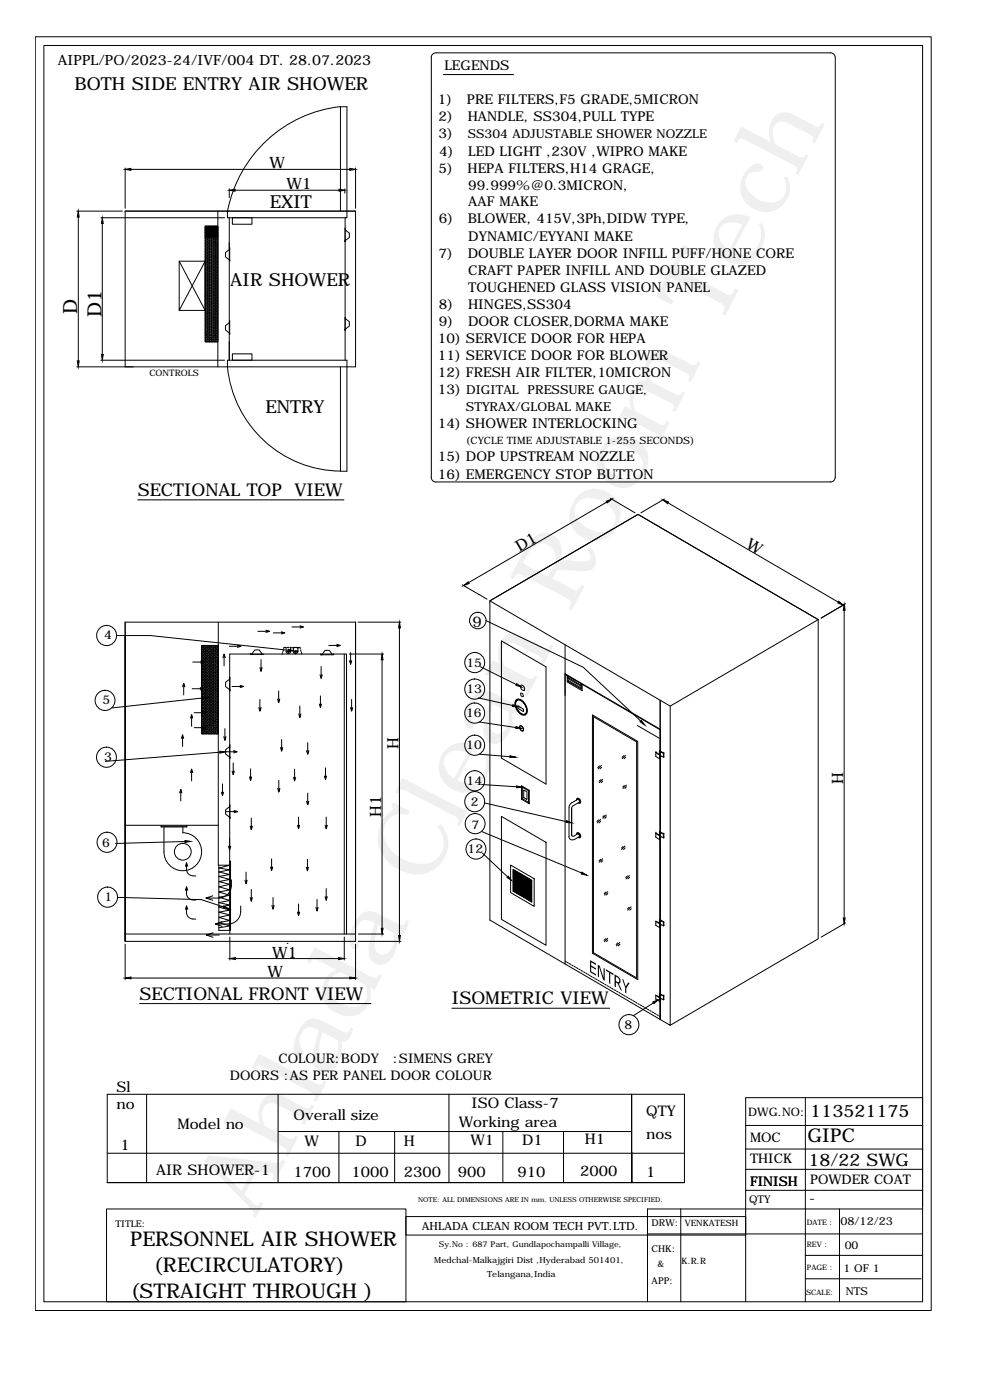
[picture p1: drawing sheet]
<svg xmlns="http://www.w3.org/2000/svg" width="297mm" height="420mm" viewBox="0 0 297 420" stroke-linecap="round" stroke-linejoin="round" font-family="sans-serif">
<defs><g id="words">
<text font-size="29.6" fill="#efefef" x="76.5" y="366" transform="rotate(-63 76.5 366)">Ahlada Clean Room Tech</text>
<g font-size="6.1">
<text x="39.1" y="374.1">PERSONNEL AIR SHOWER</text>
<text x="46.1" y="381.8">(RECIRCULATORY)</text>
<text x="39.1" y="389.5">(STRAIGHT THROUGH )</text>
</g>
<g font-size="5.9">
<text x="23.2" y="94.1" transform="rotate(-90 23.2 94.1)">D</text>
<text x="30.4" y="95.2" transform="rotate(-90 30.4 95.2)">D1</text>
</g>
<text font-size="5.7" x="242.3" y="342.8">GIPC</text>
<g font-size="5.4">
<text x="22.4" y="27.1">BOTH SIDE ENTRY AIR SHOWER</text>
<text x="80.9" y="62.4">EXIT</text>
<text x="69.1" y="85.9">AIR SHOWER</text>
<text x="79.6" y="123.9">ENTRY</text>
</g>
<g font-size="5.3">
<text x="41.3" y="148.9">SECTIONAL TOP VIEW</text>
<text x="41.9" y="300">SECTIONAL FRONT VIEW</text>
<text x="135.6" y="301.4">ISOMETRIC VIEW</text>
</g>
<g font-size="5.2">
<text x="243.1" y="335.2">113521175</text>
<text x="242.6" y="349.8">18/22 SWG</text>
</g>
<g font-size="4.7">
<text x="80.8" y="50.5">W</text>
<text x="85.9" y="56.8">W1</text>
<text x="155.8" y="165.7" transform="rotate(-30 155.8 165.7)">D1</text>
<text x="223.6" y="164.1" transform="rotate(30 223.6 164.1)">W</text>
<text x="119.6" y="224.8" transform="rotate(-90 119.6 224.8)">H</text>
<text x="253" y="235.2" transform="rotate(-90 253 235.2)">H</text>
<text x="114.4" y="245.1" transform="rotate(-90 114.4 245.1)">H1</text>
<text x="81.6" y="287.4">W1</text>
<text x="80.3" y="293.2">W</text>
</g>
<g font-size="4.4">
<text x="141.8" y="188.3">9</text>
<text x="34.9" y="327.9">Sl</text>
<text x="34.9" y="332.7">no</text>
<text x="141.5" y="332.6">ISO Class-7</text>
<text x="193.9" y="335">QTY</text>
<text x="53.2" y="338.9">Model no</text>
<text x="88.1" y="336.1">Overall size</text>
<text x="137.6" y="338.1">Working area</text>
<text x="193.9" y="341.9">nos</text>
<text x="36.2" y="345">1</text>
<text x="91.4" y="343.9">W</text>
<text x="106.6" y="343.9">D</text>
<text x="121.2" y="343.9">H</text>
<text x="141.1" y="343.7">W1</text>
<text x="156.7" y="343.8">D1</text>
<text x="175.5" y="343.4">H1</text>
<text x="46.8" y="352.7">AIR SHOWER-1</text>
<text x="88.1" y="353.3">1700</text>
<text x="105.5" y="353.3">1000</text>
<text x="121.2" y="353.3">2300</text>
<text x="137.4" y="353.2">900</text>
<text x="155.2" y="353.3">910</text>
<text x="174" y="352.9">2000</text>
<text x="193.9" y="353.3">1</text>
<text x="242.8" y="361.1">-</text>
</g>
<text font-size="4.2" x="17.4" y="19.6">AIPPL/PO/2023-24/IVF/004 DT. 28.07.2023</text>
<g font-size="4.1">
<text x="133.3" y="21.1">LEGENDS</text>
<text x="131.4" y="31.2">1)</text>
<text x="140.1" y="31.2">PRE FILTERS,F5 GRADE,5MICRON</text>
<text x="131.6" y="41.5">3)</text>
<text x="131.6" y="36.4">2)</text>
<text x="140.3" y="36.4">HANDLE, SS304,PULL TYPE</text>
<text x="131.8" y="46.7">4)</text>
<text x="140.5" y="46.7">LED LIGHT ,230V ,WIPRO MAKE</text>
<text x="131.6" y="51.8">5)</text>
<text x="140.3" y="51.8">HEPA FILTERS,H14 GRAGE,</text>
<text x="140.5" y="56.9">99.999%@0.3MICRON,</text>
<text x="140.5" y="61.9">AAF MAKE</text>
<text x="131.7" y="67">6)</text>
<text x="140.4" y="67">BLOWER, 415V,3Ph,DIDW TYPE,</text>
<text x="131.6" y="77.3">7)</text>
<text x="140.3" y="77.3">DOUBLE LAYER DOOR INFILL PUFF/HONE CORE</text>
<text x="140.5" y="72.2">DYNAMIC/EYYANI MAKE</text>
<text x="140.5" y="82.4">CRAFT PAPER INFILL AND DOUBLE GLAZED</text>
<text x="140.5" y="87.5">TOUGHENED GLASS VISION PANEL</text>
<text x="131.7" y="92.7">8)</text>
<text x="140.4" y="92.7">HINGES,SS304</text>
<text x="131.7" y="97.8">9)</text>
<text x="140.4" y="97.8">DOOR CLOSER,DORMA MAKE</text>
<text x="131.4" y="102.9">10) SERVICE DOOR FOR HEPA</text>
<text x="131.4" y="108.1">11) SERVICE DOOR FOR BLOWER</text>
<text x="131.4" y="113.2">12) FRESH AIR FILTER,10MICRON</text>
<text x="131.4" y="118.4">13) DIGITAL PRESSURE GAUGE,</text>
<text x="131.4" y="128.3">14) SHOWER INTERLOCKING</text>
<text x="131.4" y="138.5">15) DOP UPSTREAM NOZZLE</text>
<text x="131.4" y="143.6">16) EMERGENCY STOP BUTTON</text>
</g>
<g font-size="4">
<text x="83.6" y="319.1">COLOUR:BODY</text>
<text x="117.9" y="319.1">:SIMENS GREY</text>
<text x="69" y="324">DOORS :AS PER PANEL DOOR COLOUR</text>
<text x="225" y="342.7">MOC</text>
<text x="225" y="349.1">THICK</text>
<text x="225" y="355.9">FINISH</text>
<text x="243" y="355.5">POWDER COAT</text>
</g>
<g font-size="3.7">
<text x="140.4" y="41.5">SS304 ADJUSTABLE SHOWER NOZZLE</text>
<text x="139.8" y="123.3">STYRAX/GLOBAL MAKE</text>
<text x="31.2" y="191.8">4</text>
<text x="140" y="200.2">15</text>
<text x="140" y="208.1">13</text>
<text x="30.8" y="211.3">5</text>
<text x="139.9" y="215.3">16</text>
<text x="139.9" y="224.9">10</text>
<text x="31.2" y="228.4">3</text>
<text x="140" y="235.4">14</text>
<text x="141.3" y="241.9">2</text>
<text x="141.5" y="248.9">7</text>
<text x="30.7" y="254.1">6</text>
<text x="140.3" y="256.1">12</text>
<text x="31.4" y="270.4">1</text>
<text x="187.3" y="308.9">8</text>
</g>
<text font-size="3.5" x="224.5" y="335.1">DWG.NO:</text>
<text font-size="3.4" x="126.6" y="369.1">AHLADA CLEAN ROOM TECH PVT.LTD.</text>
<g font-size="3.3">
<text x="252.1" y="367.5">08/12/23</text>
<text x="253.4" y="375">00</text>
<text x="253.1" y="381.8">1 OF 1</text>
<text x="253.7" y="388.7">NTS</text>
</g>
<text font-size="3.2" x="224.8" y="361">QTY</text>
<text font-size="3" x="139.8" y="133.3">(CYCLE TIME ADJUSTABLE 1-255 SECONDS)</text>
<g font-size="2.8">
<text x="34.6" y="368.4">TITLE:</text>
<text x="195.5" y="367.9">DRW:</text>
<text x="195.5" y="375.6">CHK:</text>
<text x="197.3" y="380.2">&amp;</text>
<text x="195.5" y="385.3">APP:</text>
</g>
<text font-size="2.7" x="44.8" y="112.8">CONTROLS</text>
<g font-size="2.6">
<text x="205.4" y="367.9">VENKATESH</text>
<text x="204.5" y="379.5">K.R.R</text>
</g>
<g font-size="2.5">
<text x="130.3" y="379.1">Medchal-Malkajgiri Dist ,Hyderabad 501401,</text>
<text x="146.1" y="383.1">Telangana,India</text>
</g>
<text font-size="2.4" x="131.7" y="374.3">Sy.No : 687 Part, Gundlapochampalli Village,</text>
<g font-size="2.2">
<text x="242.1" y="367.6">DATE :</text>
<text x="242.1" y="374.2">REV :</text>
<text x="242.1" y="381.2">PAGE :</text>
<text x="241.9" y="388.5">SCALE:</text>
</g>
<text font-size="2" x="125.5" y="360.9">NOTE: ALL DIMENSIONS ARE IN mm. UNLESS OTHERWISE SPECIFIED.</text>
</g></defs>
<!-- layer: DIMENSION -->
<g fill="none" stroke="#000" stroke-width=".3">
<path d="M41.3 150h61.9M60.2 198.4l1.1 .3h-3.5M61.3 198.7l-1.1 .3M67.2 196.3l-.3 1.1M67.6 197.4l-.4-1.1v3.5M71.2 193.6l1.1 .4h-3.5M72.3 194l-1.1 .3M78.3 198v3.5l.4-1.1M79.8 189.1l1.1 .4h-3.5M80.9 189.5l-1.1 .3M84.4 189.6l1 .3h-3.4M85.4 189.9l-1 .4"/>
<path d="M90 187.8l1 .4h-3.4M91 188.2l-1 .3M101 193.4l1.1 .3h-3.5M102.1 193.7l-1.1 .4M104.9 198.3l.3 1M105.2 195.9v3.4l.3-1M55.1 205.1l-.3 1M55.5 206.1l-.4-1v3.5M57.5 214.5l-.3 1M57.8 215.5l-.3-1v3.5M60.1 206.4l1 .3h-3.4M60.7 213.6l1 .3h-3.4"/>
<path d="M60.7 218l1.1 .4h-3.5M61.1 206.7l-1 .3M61.7 213.9l-1 .3M61.8 218.4l-1.1 .3M67.5 218.7v3.5l.3-1.1M72.1 205.7l1 .3h-3.5M73.1 206l-1 .4M77.6 212.3l.4 1.1M78 209.9v3.5l.4-1.1M78 200.4l.3 1.1M83.3 209.8l.3 1M83.6 207.4v3.4l.3-1"/>
<path d="M89.6 214.3l.4 1M90 211.9v3.4l.3-1M95.8 211.3l.3 1M96 202.5l.4 1.1M96.1 208.9v3.4l.4-1M96.4 200.1v3.5l.3-1.1M105.2 212.4l.3 1M105.5 209.9v3.5l.3-1M54.2 236.9l-.3 1M54.6 237.9l-.4-1v3.5M54.8 220.5l-.4 1.1M55.1 221.6l-.3-1.1v3.5"/>
<path d="M57.5 230.8l-.3 1.1M57.8 231.9l-.3-1.1v3.5M66.4 237.7l.4 1M66.8 235.3v3.4l.3-1M67.1 221.1l.4 1.1M69.6 231.4l.4 1.1M70 229v3.5l.3-1.1M70.1 225.2l1 .4h-3.4M71.1 225.6l-1 .4M74.8 233.2l.4 1M75.2 230.7v3.5l.3-1M83.3 236.6l.4 1.1"/>
<path d="M83.7 234.2v3.5l.3-1.1M84.2 224.4l.3 1M84.5 221.9v3.5l.3-1M88.4 230.8v3.5l-.3-1M88.7 233.3l-.3 1M91.9 225.3l.4 1M92.3 238v3.5l.4-1M92.3 222.9v3.4l.4-1M97.3 232.9l.4 1M97.7 230.4v3.5l.3-1M48.3 248.2h7.7M49.2 248.2v7.4a5.7 5.7 0 0 0 5.7 5.7 5.7 5.7 0 0 0 5.6-5.7 5.7 5.7 0 0 0-5.7-5.7l.1-1.7"/>
<path d="M56 258.9l-.4 1.1M56.3 260l-.3-1.1v2M65.5 259.7h3.5l-3.3 .8 3.3 .6-3.3 .6 3.3 .8-3.3 .5 3.3 .9-3.3 .7 3.3 .8-3.3 .7 3.3 1-3.3 .6 3.3 1-3.3 .6 3.3 .9-3.3 .7 3.3 .7-3.3 .6 3.3 .9-3.3 .7 3.3 .8-3.3 .7 3.3 1-3.3 .6 3.3 1-3.3 .6M65.7 259.7v19.5M68.5 253.9l.4 1.1M68.9 251.5v3.5l.4-1.1M69 258.5v21.8M69.2 258.5v20.7M70.2 243.2l1.1 .4h-3.5M71.3 243.6l-1.1 .3M75.1 247.9l.3 1.1M75.4 245.5v3.5l.3-1.1"/>
<path d="M81.5 257.8v3.4l.3-1M89.2 247.7l.4 1M89.6 245.2v3.5l.3-1M91.9 240.5l.4 1M92.2 257.9v3.5l.4-1.1M97.5 247.7l.4 1M97.9 245.2v3.5l.3-1M56 260.9a1.93 1.93 0 0 0 1.9 1.9M56 266.1l-.4 1.1M56 271.9l-.4 1M56.3 267.2l-.3-1.1a3.6 3.6 0 0 0 .5 3.4l1.4 .6M56.3 272.9l-.3-1a3.5 3.5 0 0 0 .5 3.3 2.67 2.67 0 0 0 2.3 .6"/>
<path d="M57.9 270.1h.9M57.9 262.9h.9M61.8 269.5l2 .7M63.9 279.9l-2 .7h3.9M64.6 277.3l2 .7M69.4 264.1a4.4 4.4 0 0 1-2.3 5.1l-1.4 .3h-3.9l2-.7M72.2 273.5a3.8 3.8 0 0 1-3.7 3.8h-3.9l2-.7M72.2 271.9v1.6M73.5 264.2l.3 1M73.8 261.7v3.5l.4-1M75.1 269.4l.3 1.1M75.4 266.9v3.6l.3-1.1"/>
<path d="M81.2 260.2l.3 1M81.6 271.8l.3 1M81.9 269.4v3.4l.4-1M89.2 273.7l.4 1.1M89.6 271.3v3.5l.3-1.1M91.9 260.3l.3 1.1M94.8 272.4l.3 1M95.1 269.9v3.5l.4-1M97.5 269.1l.4 1.1M97.9 266.7v3.5l.3-1.1M61.9 280.6l2 .7M86.1 283.1h.3"/>
<path d="M41.9 301.2h69.4M135.6 302.6h47.3M32.2 328.4h173.2v26.5h-173.2zM44 328.4v26.5M83.4 328.4v26.5M83.4 339.6h106.1M101.7 339.6v15.3M118.4 339.6v15.3M134.7 328.4v26.5M150.9 339.6v15.3M169.1 339.6v15.3M189.5 328.4v26.5z"/>
<path d="M32.2 354.9h173.2h-173.2M32.2 346.1h173.2M189.5 354.6v.3z"/>
<circle cx="54.8" cy="255.6" r="2.52"/>
</g>
<!-- layer: 0 -->
<g fill="none" stroke="#000" stroke-width=".3">
<path d="M10.6 11h268.8v382.3h-268.8zM13.2 13.7h263.6v377h-263.6zM129.4 17.3a1.42 1.42 0 0 1 1.4-1.4h118.4a1.42 1.42 0 0 1 1.4 1.4M129.4 17.3v125.9M250.6 17.3v125.9M102.2 32a39 39 0 0 0-34 31.4v1.9h35.9v-33.3h-1.9v31.4M133 22.4h21.1M37.5 50.4v12.1M39.3 50.8h65.6M68.8 56.7v2.6M70.5 57.1h31.2M103.5 56.7v1.3"/>
<path d="M106.7 50.4v12.1M23 63.4h13.7M23.5 65.1v43.2M53.8 78.4l7.8 14.8M61.6 67.8h3.8v34.8h-3.8zM61.6 78.4v14.8h-7.8v-14.8h7.8l-7.8 14.8M65.4 63.4v46.7M67.6 75.8l1.3-1v3.3l-1.3-1zM68.8 65.3v42.8M68.9 74.5h.1M68.9 78.1v.3M68.9 74.5v.3"/>
<path d="M68.9 78.1v.2M69.7 65.3h5.9v2h-5.9zM103.5 69l1.3 1v1.3l-1.3 .9zM103.5 68.7h.1M103.5 72.5h.1M103.5 65.3v42.8M67.6 97.7l1.3-.9v3.2l-1.3-1zM68.9 96.5h.1M68.9 96.5v.3M103.5 95.6l1.3 .9v1.4l-1.3 .9zM103.5 99.1h.1M23 110.1h83.7v-46.7h-69.2v46.7"/>
<path d="M68.2 110a34.5 34.5 0 0 0 33.9 31.4M68.2 110.1v-2h35.9v33.3h-1.9v-31.3M68.9 100v.4M68.9 100v.3M69.7 106.2h5.9v1.9h-5.9zM129.4 143.2a1.42 1.42 0 0 0 1.4 1.4h118.4a1.42 1.42 0 0 0 1.4-1.4M182 150.7l-41.4 24.2M183.1 149.5l7.4 4.4M191.4 154.4l-44.4 25.9v95.8l54.1 31.6v-95.8M191.4 154.4l-44.4 25.9 54.1 31.6 44.4-25.9M191.4 154.4l54.1 31.6M199.3 149.8l-7 4.1"/>
<path d="M200.4 150.9l51.1 29.8M138.7 175.5l7.4 4.3M35 190.7h10.1l41.3 4.4M37.5 186.7h69.2v95.8h-69.2zM37.5 186.7v95.8v-91.4M60.5 193.7h5v26.5h-5zM65.5 186.7v73M75.2 196.4h.1M75.2 196.4h.3M76.5 195.1h1.3l.9 1.3h-3.2zM78.7 196.4h.3M84.8 195.9l-.1 .4"/>
<path d="M85 195.1l-.1 .5M85.8 194.3h-.6l-.1 .5M85.9 195.1l.2 .8M85.9 194.3v.5M86.1 194.3h.6M86.3 196.1h.5M86.3 195.5h.1M86.4 195.6l-.1 .1M86.4 195.5l.2 .2M86.4 195.7v.1M86.5 195.4l.2 .1M86.6 195.7v.1"/>
<path d="M86.7 195.5h.1M86.7 195.7h.1M86.9 194.3h.6M87.2 195.5l-.2 .4M87.2 194.3v.5M87.2 195v.5M87.8 194.3h.5M88 195.1l.2 .8M88.4 196.1h.5M88.4 195.5h.1M88.5 195.5l.2 .2M88.5 194.3h-.5v.5"/>
<path d="M88.5 195.7h.1M88.6 194.3h.5M88.6 195.4l.2 .1M88.6 195.7v.1M88.7 195.7l.1 .1M88.8 195.5h.1M88.8 194.3h.6v.5M88.9 195.6v.1M88.9 195.5h.1M89.4 195.1l-.2 .8M89.4 194.3h.6l.1 .5M90.2 195l.1 .6"/>
<path d="M90.4 195.8l.2 .5M96.3 196.5h.1M96.3 196.5h.3M97.5 195.2h1.3l1 1.3h-3.2zM99.8 196.5h.3M100.1 196.5h.1M103.3 196.3v84M104.8 196.3h10.3M107.4 186.7h12.9M114.6 198v80.6M119.8 188.5v92.2M145.8 186.3l29.2 14 17.2 16.1"/>
<path d="M150.5 192.3l13.3 7.8v35.2l-13.3-7.8zM169.5 193.5v95.8M245.5 186v95.8l-44.4 25.9M253.3 183.2v92.3M253.7 181.2l-7.3 4.3 7-4.2M60.7 209.5l-27.1 3M67.7 204.8l1.3-1v3.2l-1.3-.9zM69 203.5h.1M69 207.3h.1M104 202.4v77.9v-84h-35.1v82.9h-3.2M143.5 209.5l10.3 2.2M143.8 216.7l11 1.6"/>
<path d="M144.1 200.1l10.8 5.3M154.8 210.1a1.81 1.81 0 0 1 2.6 .9 2.64 2.64 0 0 1 .2 3.5 2.94 2.94 0 0 1-3.1-2.9v-.9zM154.9 210.3a1.64 1.64 0 0 1 2.4 .8 2.51 2.51 0 0 1 .3 3.2 2.86 2.86 0 0 0-2.2-4.3 1.78 1.78 0 0 0-.2 2.9l1.2 1.3 1.2 .1a2.63 2.63 0 0 1-2.9-2.7zM155.4 211.8l1.7 1v.8l-1.7-1zM156 217.9a.88 .88 0 0 1 .9 .4 .88 .88 0 0 1-.2 1.1l-.7-.7zM156 218a.77 .77 0 0 1 .9 .4 .77 .77 0 0 1-.2 .9l-.7-.6zM156.3 208.1a.54 .54 0 0 1 .6 .3 .54 .54 0 0 1-.2 .6l-.4-.4zM156.3 205.7a.91 .91 0 0 1 .9 .4 .91 .91 0 0 1-.1 1.1l-.7-.4-.2-.6zM169.5 202.2l28.6 16.6M169.5 202.4l28.4 16.5M169.7 202.5l2.8 1.6M170.2 202.8v1.9l4.5 2.6v-1.9"/>
<path d="M170.4 204.2l4 2.3M170.4 203.3l4 2.4M174.4 205.3v1.5l-4-2.3v-1.6v.7l4 2.4M191.3 217.7l6.4 3.8M198.1 210.2v95.7M66 225.7l-34.4 2.8M67.7 225l1.3-1v3.3l-1.3-1zM69 223.7h.1M69 227.6h.1M143.8 226.3l9.2 .8M144.5 235.4l10.5 .7M156.5 235.8l2.3 1.4v4l-2.3-1.4z"/>
<path d="M156.5 235.8l.2 .4M156.7 236.2l1.9 1.1v3.5l-1.9-1.1zM156.7 239.7l-.2 .1M157.1 237.1l1 .5v2.3l-1-.5zM158.8 237.2l-.2 .1M173.1 239.6a.86 .86 0 0 1 1 .5 .86 .86 0 0 1-.2 1M196.8 227h.1M196.8 225.8v1.2M196.8 225.8h.1M196.8 227l1.2 .7M196.8 225.9l1.1 .7M196.8 225.8l1.1 .6"/>
<path d="M197.9 225.4v1.2M197.9 225.5l1.2 .5v1.2l-1.2-.6M197.9 226.6h.1M198 225.4v.2M198 225.8h.1M198 226v.2M198 226.2v.3M198 226.7h.1M198 226.9h.1M198 227.1v.3M198 227.4v.3M198 225.6v.1"/>
<path d="M198 225.8v.2M198 226.5v.1M198 226.7v.2M198 226.9v.2M198 225.4l1.2 .6v1.2M198 225.4l-.1 .1M198 227.7h.1M198 226.7v1M199.1 226h-.1M199.1 227.2h-.1M199.2 226h.1M199.2 227.2h.1"/>
<path d="M37.5 247.7h28M55.5 252.5l-20.8 .6M67.7 243l1.3-1v3.3l-1.3-1zM69 241.8h.1M69 245.6h.1M69 258.5h.2M144.6 249.6l29.9 12.4M144.8 256.1l7.5 7.1M145.4 241l24.5 5.6M150.5 245l13.3 7.8v30.9l-13.3-7.8zM153.2 259.6l7.1 4.1v8.3l-7.1-4.1zM158.6 240.8l.2 .4"/>
<path d="M171.5 242.6v8M172 241.8l-.5 .9v7.9l.2 .3h.4M172 241.8l1.8-1a.55 .55 0 0 0-.5-.9l-2 1.2-.5 .9-.1 9.1a.99 .99 0 0 0 1.5 .8M172.1 251l1.2-.7a.55 .55 0 0 1 .5 .8l-1.5 .9M173 240.1a.46 .46 0 0 1 .3-.5 .46 .46 0 0 1 .6 .4l.2 .7a.37 .37 0 0 1-.2 .4 .37 .37 0 0 1-.5-.2M173 250.5v-.2a.49 .49 0 0 1 .5-.3 .49 .49 0 0 1 .4 .5l.2 .5a.38 .38 0 0 1-.2 .4 .38 .38 0 0 1-.5-.1M173.1 250a.83 .83 0 0 1 1 .4 .83 .83 0 0 1-.2 1M173.3 250.3a.55 .55 0 0 1 .5 .8M196.8 251.2h.1M196.8 250.1v1.1M196.8 250.1h.1M196.8 250.1l1.1 .8"/>
<path d="M196.8 250h.1M196.8 251.3l1.2 .7M196.8 250l1.1 .7M197.9 249.7v1.1M197.9 249.7l1.2 .6v1.1l-1.2-.6M198 249.7v.3M198 250h.1M198 250.3h.1M198 250.3v.6M198 251.1h.1M198 251.4v.1M198 251.6v.2"/>
<path d="M198 250.1v.1M198 251v.1M198 251.2v.1M198 251.9v.1M198 249.6l1.2 .7v1.1M198 249.6l-.1 .1M198 252h.1M198 250.9v1.1M199.1 250.3h-.1M199.1 251.4h-.1M199.2 250.3h.1M199.2 251.4h.1"/>
<path d="M35.3 269.3l25.1 .7 6.7 2.2M154 260.9l5.6 3.3v6.5l-5.6-3.3zM154 261.4v.2M154 261.8v.1M154 262.2v.2M154 262.6v.1M154 263v.2M154 263.4v.2M154 263.8v.2M154 264.2v.2M154 264.6v.2M154 265v.2"/>
<path d="M154 265.4v.2M154 265.8v.2M154 266.2v.2M154 266.6v.2M154 267v.2M154 267.4h.1M154 261v.1M154 261.1h.1M154.1 266.5h.2zM154.1 266.1h.2zM154.1 265.7h.2zM154.1 265.3h.2z"/>
<path d="M154.1 264.9h.2zM154.1 264.5h.2zM154.1 263.7h.2zM154.1 262.1h.2zM154.1 261.3h.2zM154.2 262.8l.1 .2zM154.2 267.2l.1 .2zM154.2 266.8l.1 .2zM154.2 264l.1 .2zM154.2 263.2l.1 .2zM154.2 262.4l.1 .2zM154.2 261.6l.1 .2z"/>
<path d="M154.2 267.6l.1 .1M154.5 267.4l.1 .2zM154.5 267l.1 .2zM154.5 266.6l.1 .2zM154.5 266.2l.1 .2zM154.5 265.8l.1 .2zM154.5 265.4l.1 .2zM154.5 265l.1 .2zM154.5 264.6l.1 .2zM154.5 264.2l.1 .2zM154.5 263.8l.1 .2zM154.5 263.4l.1 .2z"/>
<path d="M154.5 263l.1 .2zM154.5 262.6l.1 .2zM154.5 262.2l.1 .2zM154.5 261.8l.1 .2zM154.5 261.4l.1 .2zM154.6 267.8v.1M154.9 267.6l.1 .2zM154.9 267.2l.1 .2zM154.9 266.8l.1 .2zM154.9 266.4l.1 .2zM154.9 266l.1 .2zM154.9 265.6l.1 .2z"/>
<path d="M154.9 265.2l.1 .2zM154.9 264.8l.1 .2zM154.9 264.4l.1 .2zM154.9 264l.1 .2zM154.9 263.6l.1 .2zM154.9 263.2l.1 .2zM154.9 262.8l.1 .2zM154.9 262.4l.1 .2zM154.9 262l.1 .2zM154.9 261.6l.1 .2zM154.9 268h.1M155.2 267.8l.1 .2z"/>
<path d="M155.2 267.4l.1 .2zM155.2 267l.1 .2zM155.2 266.6l.1 .2zM155.2 266.2l.1 .2zM155.2 265.8l.1 .2zM155.2 265.4l.1 .2zM155.2 265l.1 .2zM155.2 264.6l.1 .2zM155.2 264.2l.1 .2zM155.2 263.8l.1 .2zM155.2 263.4l.1 .2zM155.2 263l.1 .2z"/>
<path d="M155.2 262.6l.1 .2zM155.2 262.2l.1 .2zM155.2 261.8l.1 .2zM155.2 268.2h.1M155.3 268.2l.1 .1M155.5 268l.2 .2zM155.5 267.6l.2 .2zM155.5 267.2l.2 .2zM155.5 266.8l.2 .2zM155.5 266.4l.2 .2zM155.5 266l.2 .2zM155.5 265.6l.2 .2z"/>
<path d="M155.5 265.2l.2 .2zM155.5 264.8l.2 .2zM155.5 264.4l.2 .2zM155.5 264l.2 .2zM155.5 263.6l.2 .2zM155.5 263.2l.2 .2zM155.5 262.8l.2 .2zM155.5 262.4l.2 .2zM155.5 262l.2 .2zM155.6 268.4l.1 .1M155.9 268.2l.1 .2zM155.9 267.8l.1 .2z"/>
<path d="M155.9 267.4l.1 .2zM155.9 267l.1 .2zM155.9 266.6l.1 .2zM155.9 266.2l.1 .2zM155.9 265.8l.1 .2zM155.9 265.4l.1 .2zM155.9 265l.1 .2zM155.9 264.6l.1 .2zM155.9 264.2l.1 .2zM155.9 263.8l.1 .2zM155.9 263.4l.1 .2zM155.9 263l.1 .2z"/>
<path d="M155.9 262.6l.1 .2zM155.9 262.2l.1 .2zM155.9 268.6h.1M156 268.6h.1M156.2 268.4l.1 .2zM156.2 268l.1 .2zM156.2 267.6l.1 .2zM156.2 267.2l.1 .2zM156.2 266.8l.2 .1-.2 .1zM156.2 266.4l.1 .2zM156.2 266l.2 .1-.2 .1zM156.2 265.6l.1 .2z"/>
<path d="M156.2 265.2l.2 .1-.2 .1zM156.2 264.8l.1 .2zM156.2 264.4l.2 .1-.2 .1zM156.2 264l.2 .1-.2 .1zM156.2 263.6l.2 .1-.2 .1zM156.2 263.2l.2 .1-.2 .1zM156.2 262.8l.2 .1-.2 .1zM156.2 262.4l.2 .1-.2 .1zM156.3 268.8h.1M156.5 268.7h.3zM156.5 268.3h.3zM156.5 267.9h.3z"/>
<path d="M156.5 267.5h.3zM156.5 265.1h.3zM156.5 264.3h.3zM156.6 263l.1 .2zM156.6 267l.1 .2zM156.6 266.6l.2 .1-.2 .1zM156.6 266.2l.1 .2zM156.6 265.8l.1 .2zM156.6 265.4l.1 .2zM156.6 264.6l.1 .2zM156.6 263.8l.1 .2zM156.6 263.4l.1 .2z"/>
<path d="M156.6 262.6l.1 .2zM156.6 269l.1 .1M156.8 263.7h.3zM156.8 268.9h.3zM156.8 268.1h.3zM156.8 266.1h.3zM156.8 265.7h.3zM156.8 265.3h.3zM156.8 264.9h.3zM156.8 264.5h.3zM156.9 268.4l.1 .2zM156.9 267.6l.1 .2z"/>
<path d="M156.9 267.2l.1 .2zM156.9 266.8l.1 .2zM156.9 266.4l.1 .2zM156.9 264l.1 .2zM156.9 263.2l.1 .2zM156.9 262.8l.2 .1-.2 .1zM157 269.2h.1M157 269.2l.1 .1M157.2 269.1h.2zM157.2 268.7h.2zM157.2 268.3h.2zM157.2 267.9h.2z"/>
<path d="M157.2 267.5h.2zM157.2 265.9h.2zM157.2 265.1h.2zM157.2 264.3h.2zM157.3 267l.1 .2zM157.3 266.6l.1 .2zM157.3 266.2l.1 .2zM157.3 265.4l.1 .2zM157.3 264.6l.1 .2zM157.3 263.8l.1 .2zM157.3 263.4l.1 .2zM157.3 263l.1 .2z"/>
<path d="M157.3 269.4h.1M157.6 269.2l.1 .2zM157.6 268.8l.1 .2zM157.6 268.4l.1 .2zM157.6 268l.1 .2zM157.6 267.6l.1 .2zM157.6 267.2l.1 .2zM157.6 266.8l.1 .2zM157.6 266.4l.1 .2zM157.6 266l.1 .2zM157.6 265.6l.1 .2zM157.6 265.2l.1 .2z"/>
<path d="M157.6 264.8l.1 .2zM157.6 264.4l.1 .2zM157.6 264l.1 .2zM157.6 263.6l.1 .2zM157.6 263.2l.1 .2zM157.6 269.6h.1M157.9 269.4l.2 .2zM157.9 269l.2 .2zM157.9 268.6l.2 .2zM157.9 268.2l.2 .2zM157.9 267.8l.2 .2zM157.9 267.4l.2 .2z"/>
<path d="M157.9 267l.2 .2zM157.9 266.6l.2 .2zM157.9 266.2l.2 .2zM157.9 265.8l.2 .2zM157.9 265.4l.2 .2zM157.9 265l.2 .2zM157.9 264.6l.2 .2zM157.9 264.2l.2 .2zM157.9 263.8l.2 .2zM157.9 263.4l.2 .2zM158 269.8l.1 .1M158.3 269.6l.1 .2z"/>
<path d="M158.3 269.2l.1 .2zM158.3 268.8l.1 .2zM158.3 268.4l.1 .2zM158.3 268l.1 .2zM158.3 267.6l.1 .2zM158.3 267.2l.1 .2zM158.3 266.8l.1 .2zM158.3 266.4l.1 .2zM158.3 266l.1 .2zM158.3 265.6l.1 .2zM158.3 265.2l.1 .2zM158.3 264.8l.1 .2z"/>
<path d="M158.3 264.4l.1 .2zM158.3 264l.1 .2zM158.3 263.6l.1 .2zM158.3 270l.2 .1M158.6 269.8l.2 .2zM158.6 269.4l.2 .2zM158.6 269l.2 .2zM158.6 268.6l.2 .2zM158.6 268.2l.2 .2zM158.6 267.8l.2 .2zM158.6 267.4l.2 .2zM158.6 267l.2 .2z"/>
<path d="M158.6 266.6l.2 .2zM158.6 266.2l.2 .2zM158.6 265.8l.2 .2zM158.6 265.4l.2 .2zM158.6 265l.2 .2zM158.6 264.6l.2 .2zM158.6 264.2l.2 .2zM158.6 263.8l.2 .2zM158.7 270.2h.1M159 270l.1 .2zM159 269.6l.1 .2zM159 269.2l.1 .2z"/>
<path d="M159 268.8l.1 .2zM159 268.4l.1 .2zM159 268l.1 .2zM159 267.6l.1 .2zM159 267.2l.1 .2zM159 266.8l.1 .2zM159 266.4l.1 .2zM159 266l.1 .2zM159 265.6l.1 .2zM159 265.2l.1 .2zM159 264.8l.1 .2zM159 264.4l.1 .2z"/>
<path d="M159 264l.1 .2zM159 270.4l.1 .1M159.3 268.2l.2 .1-.2 .1zM159.3 270.2l.1 .2zM159.3 269.8l.2 .1-.2 .1zM159.3 269.4l.1 .2zM159.3 269l.2 .1-.2 .1zM159.3 268.6l.1 .2zM159.3 267.8l.1 .2zM159.3 267.4l.2 .1-.2 .1zM159.3 267l.2 .1-.2 .1zM159.3 266.6l.2 .1-.2 .1z"/>
<path d="M159.3 266.2l.2 .1-.2 .1zM159.3 265.8l.1 .2zM159.3 265.4l.2 .1-.2 .1zM159.3 265l.1 .2zM159.3 264.6l.1 .2zM159.3 264.2l.1 .2zM159.4 270.6h.1M159.4 270.6l.1 .1M196.8 277.6h.1M196.8 276.5v1.2M196.8 276.5h.1M196.8 277.7l1.2 .6"/>
<path d="M196.8 276.5l1.1 .7M196.8 276.5l1.1 .6M197.9 276v1.2M197.9 276.1l1.2 .6v1.1l-1.2-.6M197.9 277.2h.1M198 276v.8M198 276.9h.1M198 276.9v.4M198 277.3v.3M198 277.8h.1M198 278h.1M198 278.2v.2"/>
<path d="M198 277.6v.1M198 277.8v.1M198 278v.2M198 276l1.2 .7v1.1M198 276l-.1 .1M198 278.3h.1M198 277.3v1M199.1 276.7h-.1M199.1 277.8h-.1M199.2 277.8h.1M199.2 276.7h.1M253.7 277l-7.3 4.2"/>
<path d="M37.5 280.3h69.2M37.5 283.4v10.5M39.3 293.5h65.6M69 281.2v6.9M70.7 287.7h30.9M103.3 281.2v6.9M106.7 283.4v10.5M107.5 280.3h7.6M107.5 282.5h12.8M169.5 288.4l.3 .2M170.1 288.7l.5 .3M170.8 289.2l.4 .2"/>
<path d="M171.5 289.6l.5 .2M172.2 290l.5 .3M172.9 290.4l.5 .3M173.6 290.8l.5 .3M174.3 291.2l.5 .3M175 291.7l.5 .2M175.8 292l.4 .3M176.5 292.5l.5 .3M177.2 292.9l.4 .2M177.9 293.3l.5 .3M178.6 293.7l.5 .3M179.3 294.1l.5 .3"/>
<path d="M180 294.5l.5 .3M180.7 295l.5 .2M181.4 295.4l.5 .2M182.2 295.8l.4 .3M182.9 296.2l.4 .3M183.6 296.6l.4 .3M184.3 297l.4 .3M185 297.5l.5 .2M185.7 297.8l.5 .3M186.4 298.3l.5 .3M187.1 298.7l.5 .3M187.8 299.1l.5 .3"/>
<path d="M188.6 299.5l.4 .3M189.3 299.9l.4 .3M196.8 299.8h.1M196.8 298.7v1.1M196.8 298.6h.1M196.8 298.7l1.1 .7M196.8 298.6l1.1 .7M197.9 298.2v1.2M197.9 298.3l1.2 .6v1.1l-1.2-.6M197.9 299.4h.1M198 298.2v.4M198 298.9h.1"/>
<path d="M198 299.1h.1M198 299.3v.2M198 299.7h.1M198 300h.1M198 298.7v.1M198 298.9v.1M198 299.1v.1M198 299.6v.1M198 299.8v.1M198 298.2l1.2 .7v1.1M198 298.2l-.1 .1M198 299.5v1.1l-1.2-.7"/>
<path d="M199.1 298.8h-.1M199.1 300h-.1M199.2 298.9h.1M189.9 300.3l.6 .3M190.7 300.8l.4 .3M191.4 301.2l.5 .2M192.1 301.6l.5 .3M192.8 302l.5 .3M193.5 302.4l.5 .3M194.2 302.8l.5 .3M194.9 303.3l.5 .2M195.7 303.7l.4 .2"/>
<path d="M196 301l-6 3.8M196.3 304.1l.6 .3M197.1 304.5l.4 .3M197.8 304.9l.3 .2M198 300.2v.2M198 300v.1M198 300.5v.1M199.2 300h.1M223.7 337.8h53.1M241.6 329.4v61.3M223.7 350.9h53.1M223.7 357.2h53.1"/>
<path d="M223.7 344.8h53.1M32 362.8h89.8v27.9h-89.8zM121.8 365.1h101.9v5.6h-101.9zM194.3 370.3h82.5M204.3 362.8v27.9M251.9 362.8v27.9M276.8 362.1v-32.7h-53.1v61.3M276.8 362.8h-82.5v27.9M241.6 383.8h34.8"/>
<circle cx="32" cy="190.7" r="3"/>
<circle cx="142.4" cy="198.8" r="3"/>
<circle cx="143.4" cy="186.2" r="2.48"/>
<circle cx="31.5" cy="210.2" r="3"/>
<circle cx="142.4" cy="206.8" r="3"/>
<circle cx="142.4" cy="214" r="3"/>
<circle cx="31.9" cy="227.2" r="3"/>
<circle cx="142.4" cy="223.6" r="3"/>
<circle cx="142.4" cy="234.3" r="3"/>
<circle cx="32.1" cy="252.8" r="3"/>
<circle cx="142.4" cy="240.6" r="3"/>
<circle cx="142.6" cy="247.2" r="3"/>
<circle cx="142.8" cy="254.8" r="3"/>
<circle cx="32.3" cy="269.2" r="3"/>
<circle cx="188.7" cy="307.5" r="3"/>
</g>
<!-- layer: HATCHIG -->
<path d="M241.6 376.8h35.2" fill="none" stroke="#000" stroke-width=".3"/>
<!-- layer: 0 -->
<g fill="#000" stroke="#000" stroke-width=".3">
<path d="M37.5 50.8l1.8-.3v.6zM68.8 57.1l1.7-.3v.6zM101.7 56.8l1.8 .3-1.8 .3zM104.9 50.5l1.8 .3-1.8 .3zM23.5 63.4l.2 1.7h-.5zM23.2 108.3h.5l-.2 1.8zM181.9 150.4l1.7-.6-1.4 1.1zM198.9 150l1.7 .7-.3 .5zM139.1 175.8l1.4-1.2 .3 .5zM86.5 194.8l1.7 .5-1.8 .1zM114.6 196.3l.3 1.7h-.5zM119.8 186.7l.3 1.8h-.5z"/>
<path d="M251.7 180.5l1.3 1.1-1.6-.6zM253.3 181.4l.3 1.8h-.6zM60.6 209.2l1.8 .1-1.7 .5zM153.9 211.5l1.6 .6-1.7-.1zM154.8 218l1.7 .6h-1.8zM155 205.2l1.5 1-1.7-.5zM192.4 216.2l1.1 1.4-1.5-1zM66 225.5l1.7 .1-1.7 .4zM153 226.8l1.7 .4-1.7 .2zM155 235.9l1.7 .3-1.7 .2zM55.5 252.3l1.7 .2-1.7 .3zM170 246.3l1.6 .7-1.8-.2z"/>
<path d="M67.1 271.9l1.6 .8-1.7-.3zM114.4 278.6h.5l-.3 1.7zM152.5 263l.9 1.2-1.3-.9zM174.6 261.7l1.5 1-1.7-.4zM253 275.5h.6l-.3 1.7zM37.5 293.5l1.8-.3v.6zM69 287.7l1.7-.3v.6zM101.6 287.4l1.7 .3-1.7 .3zM104.9 293.2l1.8 .3-1.8 .3zM119.6 280.7h.5l-.3 1.8zM195.9 300.7l1.6-.7-1.3 1.2z"/>
</g>
<!-- layer: FRAME 050 -->
<g fill="none" stroke="#000" stroke-width=".3">
<path d="M61.6 79.7l.3 .3M61.6 79.2l.3 .4M61.6 78.7l.3 .4M61.6 77.3l.3 .4M61.6 76.9l.3 .3M61.6 76.4l.3 .4M61.6 75.9l.3 .4M61.6 75.5l.3 .3M61.6 75l.3 .3M61.6 74.5l.3 .4M61.6 74.1l.3 .3M61.6 73.6l.3 .3"/>
<path d="M61.6 72.2l.3 .3M61.6 71.7l.3 .4M61.6 71.2l.3 .4M61.6 69.8l.3 .4M61.6 69.4l.3 .3M61.6 68.9l.3 .3M61.6 68l.3 .3M61.6 71.1v.1M61.6 70.6l.5 .6M61.6 70.1l.3 .5M61.6 69.7l.3 .3M61.6 69.2l.2 .3"/>
<path d="M61.6 68.7l.2 .3M61.6 68.3l.4 .4M61.8 68.1l.3 .3 .3-.3M61.8 69.5l-.2 .3M61.8 69l-.2 .3 .2-.2M61.8 71.4l-.2 .3M61.9 68.5l-.3 .4M61.9 70.8l-.3 .4 .2-.3M61.9 71.7l-.3 .4M61.9 72.2l-.3 .4 .3 .4M61.9 72.7l-.3 .4 .3 .4M61.9 73.1l-.3 .4"/>
<path d="M61.9 73.6l-.3 .4M61.9 74.1l-.3 .4M61.9 74.6l-.3 .3M61.9 75l-.3 .4M61.9 75.5l-.3 .3M61.9 76l-.3 .3M61.9 76.4l-.3 .4M61.9 76.9l-.3 .4M61.9 77.4l-.3 .4 .3 .4M61.9 77.8l-.3 .4 .3 .4M61.9 78.3l-.3 .4M61.9 78.8l-.3 .3"/>
<path d="M61.9 79.3l-.3 .3M61.9 79.7l-.3 .4M61.9 70.3l-.3 .4 .3 .4M62 69.8l-.4 .5 .3 .3M62 69.2l.4 .4M62 69.8l-.4 .4M62 69.7l.4 .4M62.1 77.4l.4 .4-.4 .3M62.1 79.8l.4 .4M62.1 79.3l.4 .4M62.1 78.8l.4 .4M62.1 78.3l.4 .5"/>
<path d="M62.1 77.9l.4 .4M62.1 76.9l.4 .4M62.1 76.5l.4 .4M62.1 76l.4 .4M62.1 75.6l.4 .3M62.1 75.1l.4 .4M62.1 74.6l.4 .4M62.1 74.2l.4 .3M62.1 73.7l.4 .4M62.1 73.2l.4 .4M62.1 72.7l.4 .4M62.1 72.2l.4 .5"/>
<path d="M62.1 71.8l.4 .4M62.1 71.3l.4 .4M62.1 70.9l.4 .3M62.1 70.4l.4 .4M62.1 69.9l.4 .4M62.1 69.5l.4 .3M62.1 69l.4 .4M62.1 68.5l.4 .4M62.1 70.3l.4 .3M62.1 70.8l.5 .4M62.2 68.9l.4 .4M62.2 68.1l.4 .2 .2-.2"/>
<path d="M62.3 68.5l.4 .4M62.4 68.9l-.5 .5M62.4 68.5l-.4 .4M62.4 68.4l-.4-.5-.4 .5 .3 .4M62.4 68.4l-.4 .4M62.4 70.8l-.4 .3 .3-.2M62.5 70.2l-.4 .5M62.5 71.6l-.4 .4M62.5 72.1l-.4 .4M62.5 72.6l-.4 .4M62.5 73.1l-.4 .3M62.5 73.5l-.4 .4"/>
<path d="M62.5 74l-.4 .4M62.5 74.5l-.4 .3M62.5 74.9l-.4 .4M62.5 75.4l-.4 .4M62.5 75.8l-.4 .4M62.5 76.3l-.4 .4M62.5 76.8l-.4 .4M62.5 77.2l-.4 .5M62.5 78.2l-.4 .4M62.5 78.7l-.4 .4M62.5 79.1l-.4 .4M62.5 79.6l-.4 .4"/>
<path d="M62.5 69.7l-.4 .5M62.6 69.2l-.5 .5M62.6 69.8l.3 .4M62.6 68.1l-.2-.2-.3 .4M62.6 68.6l.4 .3M62.6 70.3l.4 .4M62.7 75.2l.3 .4M62.7 71l.3 .4M62.7 70.5l.3 .4M62.7 70l.3 .4M62.7 69.6l.3 .4M62.7 69.1l.3 .4"/>
<path d="M62.7 70.8l.3 .4M62.7 68.1l.3 .3M62.7 68.5l.4 .4M62.8 69.5l.4 .4M62.8 68.3l.4 .4M62.9 70.3l-.4 .4M62.9 68.4l-.4 .4M63 70.2l-.4 .4M63 69.7l-.3 .4M63 69.6l-.3 .4M63 70.6l-.9 1M63 71.1l-.3 .3 .3 .4"/>
<path d="M63 71.5l-.3 .4 .3 .4M63 72l-.3 .4 .3 .4M63 72.5l-.3 .3 .3 .4M63 72.9l-.3 .4 .3 .4M63 73.4l-.3 .4 .3 .4M63 73.9l-.3 .3 .3 .5M63 74.3l-.3 .4 .3 .4M63 74.8l-.3 .4M63 75.3l-.3 .4 .3 .4M63 75.7l-.3 .4 .3 .4M63 76.2l-.3 .4 .3 .4M63 76.7l-.3 .4 .3 .4"/>
<path d="M63 77.2l-.3 .3 .3 .4M63 77.6l-.3 .4 .3 .4M63 78.1l-.3 .4 .3 .4M63 78.6l-.3 .3 .3 .4M63 79l-.3 .4 .3 .4M63 79.5l-.3 .4 .3 .4M63 80l-.3 .3 .3 .5M63.1 68.1l.3-.2 .3 .3M63.1 69.1l-.4 .5M63.1 68.7l-.4 .4M63.1 70.3l.4 .5M63.2 68.2l-.3-.3-.3 .3"/>
<path d="M63.2 68.6l-.4 .4M63.2 69.2l.3 .3M63.2 70.9l-.3 .3M63.2 68.1l.4 .3M63.2 80l.4 .4M63.2 79.5l.4 .4M63.2 79.1l.4 .3M63.2 78.6l.4 .4M63.2 78.1l.4 .4M63.2 77.7l.4 .3M63.2 77.2l.4 .4M63.2 76.7l.4 .4"/>
<path d="M63.2 76.3l.4 .4M63.2 75.8l.4 .4M63.2 75.3l.4 .4M63.2 74.8l.4 .5M63.2 74.4l.4 .3M63.2 73.9l.4 .4M63.2 73.4l.4 .4M63.2 73l.4 .3M63.2 72.5l.4 .4M63.2 72l.4 .4M63.2 71.6l.4 .4M63.2 71.1l.4 .4"/>
<path d="M63.2 70.6l.4 .4M63.2 70.1l.4 .5M63.2 69.7l.4 .4M63.2 68.6l.4 .4M63.3 68.1l-.2 .1M63.3 68.4l.5 .4M63.4 70.1l.4 .4M63.4 68.9l.4 .4M63.4 69.7l.4 .4M63.6 69.6l-.5 .5M63.6 68.6l-.4 .4M63.6 69.1l-.4 .4-.4-.4"/>
<path d="M63.6 70l-.4 .5M63.6 70.5l-.4 .4 .3 .3M63.6 70.9l-.4 .4M63.6 71.4l-.4 .4M63.6 71.9l-.4 .3M63.6 72.3l-.4 .4M63.6 72.8l-.4 .4M63.6 73.3l-.4 .3M63.6 73.7l-.4 .5M63.6 74.2l-.4 .4M63.6 74.7l-.4 .4M63.6 75.2l-.4 .4"/>
<path d="M63.6 75.6l-.4 .4M63.6 76.1l-.4 .4M63.6 76.6l-.4 .3M63.6 77l-.4 .4M63.6 77.5l-.4 .4M63.6 78l-.4 .3M63.6 78.4l-.4 .4M63.6 78.9l-.4 .4M63.6 79.4l-.4 .4M63.6 79.8l-.4 .4M63.6 68.1l.5 .4M63.7 68.5l-.4 .4"/>
<path d="M63.7 70.9l-.3 .3M63.7 70.9l.3 .3M63.8 68.7l.3 .3-.4 .5-.4-.4M63.8 69.7l.3 .4M63.8 68.1l-.5 .4M63.8 70.4l-.4 .4M63.8 72.2l.4 .3M63.8 69.2l.4 .4M63.9 68.4l.4-.5 .4 .5M63.9 68.4l.4 .4M63.9 69.7l.4 .4M63.9 68.9l.4 .5 .4-.5"/>
<path d="M63.9 70.7l.5 .5M64 70.2l.4-.4 .4 .4-.4 .4M64 69.5l.4 .4M64 70.3l.4 .4M64.1 68.1l.3 .2 .4-.4 .1 .2M64.2 68.3l-.4-.4-.4 .5M64.2 68.5l-.4 .4M64.2 69.4l-.5 .5M64.2 69.9l-.4 .4 .4 .3M64.2 70.8l-.4 .4 .4 .4M64.2 71.3l-.4 .4 .4 .4M64.2 71.7l-.4 .4"/>
<path d="M64.2 72.2l-.4 .4 .4 .4M64.2 72.7l-.4 .4 .4 .4M64.2 73.1l-.4 .5 .4 .3M64.2 73.6l-.4 .4 .4 .4M64.2 74.1l-.4 .4 .4 .4M64.2 74.6l-.4 .4 .4 .3M64.2 75l-.4 .4 .4 .4M64.2 75.5l-.4 .4 .4 .4M64.2 76l-.4 .4 .4 .4M64.2 76.4l-.4 .4 .4 .4M64.2 76.9l-.4 .4 .4 .4M64.2 77.4l-.4 .4 .4 .4"/>
<path d="M64.2 77.8l-.4 .5 .4 .3M64.2 78.3l-.4 .4 .4 .4M64.2 78.8l-.4 .4 .4 .4M64.2 79.3l-.4 .4 .4 .3M64.2 79.7l-.4 .4 .4 .4M64.2 68.1l-.4 .3M64.3 70.3l-.5 .4 .4 .4M64.3 68.7l.4 .4M64.3 70.3l.4 .4M64.4 77.4l.4 .4-.4 .3M64.4 79.8l.4 .4M64.4 79.3l.4 .4"/>
<path d="M64.4 78.8l.4 .4M64.4 78.3l.4 .5M64.4 77.9l.4 .4M64.4 76.9l.4 .4M64.4 76.5l.4 .4M64.4 76l.4 .4M64.4 75.6l.4 .3M64.4 75.1l.4 .4M64.4 74.6l.4 .4M64.4 74.2l.4 .3M64.4 73.7l.4 .4M64.4 73.2l.4 .4"/>
<path d="M64.4 72.7l.4 .4M64.4 72.2l.4 .5M64.4 71.8l.4 .4M64.4 71.3l.4 .4M64.4 70.9l.4 .3M64.4 68.5l.4 .4M64.4 69l.5 .4M64.5 70.3l.4 .4M64.5 69.5l.4 .4M64.5 68.5l.4 .4M64.6 70.1l.3 .4M64.6 68.1l.3 .3 .3-.3"/>
<path d="M64.6 70.9l.3 .3M64.6 68.5l-.3 .4M64.7 68.1l-.3 .3M64.7 68.4l-.4 .4M64.7 70.8l-.4 .4M64.8 68.8l-.4 .4 .3 .4M64.8 69.8l-.4 .3M64.8 70.3l-.4 .3M64.8 70.7l-.4 .4M64.8 71.6l-.4 .4M64.8 72.1l-.4 .4M64.8 72.6l-.4 .4"/>
<path d="M64.8 73.1l-.4 .3M64.8 73.5l-.4 .4M64.8 74l-.4 .4M64.8 74.5l-.4 .3M64.8 74.9l-.4 .4M64.8 75.4l-.4 .4M64.8 75.8l-.4 .4M64.8 76.3l-.4 .4M64.8 76.8l-.4 .4M64.8 77.2l-.4 .5M64.8 78.2l-.4 .4M64.8 78.7l-.4 .4"/>
<path d="M64.8 79.1l-.4 .4M64.8 79.6l-.4 .4M64.9 69.7l-.4 .4M64.9 69.3l.5 .5M64.9 70.9l.5 .4M64.9 68.6l.5 .4M64.9 69.2l-.5 .5M64.9 69.8l.5 .5M65 69.5l.4-.3-.3 .3M65 75.2l.4 .4M65 70.3l.4 .4M65 68.1l.4 .2-.5 .5"/>
<path d="M65 69.6l.4 .3M65 68.5l.4 .3-.3 .2M65 70.9l.4 .3M65.1 70.1l.3 .3M65.1 69.1l.3 .2M65.2 70.7l.2 .2M65.2 68.3l.2 .2M65.2 67.9l-.3 .3M65.2 67.9l.2 .2M65.4 68.3l-.4 .3M65.4 68.7l-.4 .4 .4 .4M65.4 69.7l-.4 .3"/>
<path d="M65.4 70.2l-.5 .4M65.4 70.1l-.4 .4M65.4 70.6l-1 1M65.4 71.1l-.4 .3 .4 .4M65.4 71.5l-.4 .4 .4 .4M65.4 72l-.4 .4 .4 .4M65.4 72.5l-.4 .3 .4 .4M65.4 73l-.4 .3 .4 .4M65.4 73.4l-.4 .4 .4 .4M65.4 73.9l-.4 .3 .4 .4M65.4 74.4l-.4 .3 .4 .4M65.4 74.8l-.4 .4"/>
<path d="M65.4 75.3l-.4 .4 .4 .3M65.4 75.8l-.4 .3 .4 .4M65.4 76.2l-.4 .4 .4 .3M65.4 76.7l-.4 .4 .4 .3M65.4 77.2l-.4 .3 .4 .4M65.4 77.6l-.4 .4 .4 .4M65.4 78.1l-.4 .4 .4 .4M65.4 78.6l-.4 .3 .4 .4M65.4 79.1l-.4 .3 .4 .4M65.4 79.5l-.4 .4 .4 .3M65.4 80l-.4 .3 .4 .4M61.6 99.4l.3 .3"/>
<path d="M61.6 98.9l.2 .3M61.6 98.5l.3 .3M61.6 98l.3 .3M61.6 97.5l.3 .4M61.6 97.1l.3 .3M61.6 96.6l.3 .3M61.6 96.1l.3 .4M61.6 95.6l.3 .4M61.6 95.2l.3 .3M61.6 93.8l.3 .3M61.6 93.3l.3 .4M61.6 92.8l.3 .4"/>
<path d="M61.6 92.4l.3 .3M61.6 91.9l.3 .3M61.6 91.4l.3 .4M61.6 91l.3 .3M61.6 90.5l.3 .3M61.6 90l.3 .4M61.6 88.6l.3 .4M61.6 88.1l.3 .4M61.6 87.7l.3 .3M61.6 87.2l.3 .3M61.6 86.7l.3 .4M61.6 86.3l.3 .3"/>
<path d="M61.6 85.8l.3 .3M61.6 85.3l.3 .4M61.6 84.9l.3 .3M61.6 84.4l.3 .3M61.6 83l.3 .3M61.6 82.5l.3 .4M61.6 82l.3 .4M61.6 81.6l.3 .3M61.6 81.1l.3 .3M61.6 80.6l.3 .4M61.6 80.2l.3 .3M61.9 80.2l-.3 .3"/>
<path d="M61.9 80.7l-.3 .3M61.9 81.1l-.3 .4M61.9 81.6l-.3 .3M61.9 82.1l-.3 .4M61.9 82.5l-.3 .4M61.9 83l-.3 .4 .3 .4M61.9 83.5l-.3 .3 .3 .5M61.9 83.9l-.3 .4M61.9 84.4l-.3 .4M61.9 84.9l-.3 .3M61.9 85.4l-.3 .3M61.9 85.8l-.3 .4"/>
<path d="M61.9 86.3l-.3 .3M61.9 86.8l-.3 .3M61.9 87.2l-.3 .4M61.9 87.7l-.3 .4M61.9 88.2l-.3 .3M61.9 88.6l-.3 .4 .3 .4M61.9 89.1l-.3 .4 .3 .4M61.9 89.6l-.3 .3M61.9 90l-.3 .4M61.9 90.5l-.3 .4M61.9 91l-.3 .3M61.9 91.5l-.3 .3"/>
<path d="M61.9 91.9l-.3 .4M61.9 92.4l-.3 .3M61.9 92.9l-.3 .3M61.9 93.3l-.3 .4M61.9 93.8l-.3 .4 .3 .4M61.9 94.3l-.3 .3 .3 .5M61.9 94.7l-.3 .4M61.9 95.2l-.3 .4M61.9 95.7l-.3 .3M61.9 96.2l-.3 .3M61.9 96.6l-.3 .4M61.9 97.1l-.3 .3"/>
<path d="M61.9 97.6l-.3 .3M61.9 98l-.3 .4M61.9 98.5l-.3 .3M61.9 99l-.3 .3M61.9 99.4l-.3 .4 .3 .5M61.9 99.9l-.3 .4 .4 .5M62 99.4l.4 .4M62.1 99.9l.3 .4M62.1 83l.4 .4-.4 .4M62.1 88.7l.4 .3-.4 .4M62.1 94.3l.4 .3-.4 .4M62.1 99l.4 .4"/>
<path d="M62.1 98.5l.4 .4M62.1 98.1l.4 .4M62.1 97.6l.4 .4M62.1 97.1l.4 .4M62.1 96.7l.4 .4M62.1 96.2l.4 .4M62.1 95.7l.4 .4M62.1 95.2l.4 .5M62.1 94.8l.4 .4M62.1 93.8l.4 .4M62.1 93.4l.4 .4M62.1 92.9l.4 .4"/>
<path d="M62.1 92.4l.4 .4M62.1 92l.4 .4M62.1 91.5l.4 .4M62.1 91l.4 .4M62.1 90.6l.4 .4M62.1 90.1l.4 .4M62.1 89.6l.4 .4M62.1 89.1l.4 .5M62.1 88.2l.4 .4M62.1 87.7l.4 .4M62.1 87.3l.4 .4M62.1 86.8l.4 .4"/>
<path d="M62.1 86.3l.4 .4M62.1 85.9l.4 .4M62.1 85.4l.4 .4M62.1 84.9l.4 .4M62.1 84.4l.4 .5M62.1 84l.4 .4M62.1 83.5l.4 .4M62.1 82.6l.4 .4M62.1 82.1l.4 .4M62.1 81.6l.4 .4M62.1 81.2l.4 .4M62.1 80.7l.4 .4"/>
<path d="M62.1 80.2l.4 .4M62.5 80.1l-.4 .4M62.5 80.5l-.4 .4M62.5 81l-.4 .4M62.5 81.5l-.4 .4M62.5 81.9l-.4 .5M62.5 82.4l-.4 .4M62.5 82.9l-.4 .4M62.5 83.8l-.4 .4M62.5 84.3l-.4 .4M62.5 84.8l-.4 .4M62.5 85.2l-.4 .4"/>
<path d="M62.5 85.7l-.4 .4M62.5 86.2l-.4 .4M62.5 86.6l-.4 .4M62.5 87.1l-.4 .4M62.5 87.6l-.4 .4M62.5 88l-.4 .5M62.5 88.5l-.4 .4M62.5 89.5l-.4 .4M62.5 89.9l-.4 .4M62.5 90.4l-.4 .4M62.5 90.9l-.4 .4M62.5 91.3l-.4 .4"/>
<path d="M62.5 91.8l-.4 .4M62.5 92.3l-.4 .4M62.5 92.7l-.4 .4M62.5 93.2l-.4 .4M62.5 93.7l-.4 .4M62.5 94.1l-.4 .5M62.5 95.1l-.4 .4M62.5 95.6l-.4 .4M62.5 96l-.4 .4M62.5 96.5l-.4 .4M62.5 97l-.4 .4M62.5 97.4l-.4 .4"/>
<path d="M62.5 97.9l-.4 .4M62.5 98.4l-.4 .3M62.5 98.8l-.4 .5M62.5 99.3l-.4 .4M62.5 99.8l-.4 .4M62.6 100l.4 .4M62.7 97.7l.3 .4M62.7 92.1l.3 .4M62.7 86.5l.3 .4M62.7 80.8l.3 .4M63 80.4l-.3 .4M63 80.9l-.3 .4 .3 .4"/>
<path d="M63 81.4l-.3 .4 .3 .4M63 81.9l-.3 .3 .3 .4M63 82.3l-.3 .4 .3 .4M63 82.8l-.3 .4 .3 .4M63 83.3l-.3 .3 .3 .4M63 83.7l-.3 .4 .3 .4M63 84.2l-.3 .4 .3 .3M63 84.7l-.3 .3 .3 .5M63 85.1l-.3 .4 .3 .4M63 85.6l-.3 .4 .3 .4M63 86l-.3 .4M63 86.5l-.3 .4 .3 .4"/>
<path d="M63 87l-.3 .4 .3 .4M63 87.5l-.3 .4 .3 .4M63 88l-.3 .3 .3 .4M63 88.4l-.3 .4 .3 .4M63 88.9l-.3 .4 .3 .3M63 89.4l-.3 .3 .3 .4M63 89.8l-.3 .4 .3 .4M63 90.3l-.3 .4 .3 .4M63 90.7l-.3 .4 .3 .5M63 91.2l-.3 .4 .3 .4M63 91.7l-.3 .4M63 92.1l-.3 .5 .3 .3"/>
<path d="M63 92.6l-.3 .4 .3 .4M63 93.1l-.3 .4 .3 .4M63 93.6l-.3 .4 .3 .3M63 94.1l-.3 .3 .3 .4M63 94.5l-.3 .4 .3 .4M63 95l-.3 .4 .3 .3M63 95.4l-.3 .4 .3 .4M63 95.9l-.3 .4 .3 .4M63 96.4l-.3 .4 .3 .4M63 96.8l-.3 .4 .3 .4M63 97.3l-.3 .4M63 97.8l-.3 .4 .3 .4"/>
<path d="M63 98.2l-.3 .5 .3 .3M63 98.7l-.3 .4 .3 .4M63 99.2l-.3 .4 .3 .4M63 99.7l-.3 .4M63.2 99.7l.4 .4M63.2 99.3l.4 .3M63.2 98.8l.4 .4M63.2 98.3l.4 .4M63.2 97.8l.4 .4M63.2 97.4l.4 .3M63.2 96.9l.4 .4M63.2 96.4l.4 .4"/>
<path d="M63.2 96l.4 .3M63.2 95.5l.4 .4M63.2 95l.4 .4M63.2 94.6l.4 .3M63.2 94.1l.4 .4M63.2 93.6l.4 .4M63.2 93.2l.4 .3M63.2 92.7l.4 .4M63.2 92.2l.4 .4M63.2 91.7l.4 .4M63.2 91.3l.4 .3M63.2 90.8l.4 .4"/>
<path d="M63.2 90.3l.4 .4M63.2 89.9l.4 .3M63.2 89.4l.4 .4M63.2 88.9l.4 .4M63.2 88.5l.4 .3M63.2 88l.4 .4M63.2 87.5l.4 .4M63.2 87l.4 .4M63.2 86.6l.4 .4M63.2 86.1l.4 .4M63.2 85.6l.4 .4M63.2 85.2l.4 .3"/>
<path d="M63.2 84.7l.4 .4M63.2 84.2l.4 .4M63.2 83.8l.4 .3M63.2 83.3l.4 .4M63.2 82.8l.4 .4M63.2 82.4l.4 .3M63.2 81.9l.4 .4M63.2 81.4l.4 .4M63.2 80.9l.4 .5M63.2 80.5l.4 .4M63.6 80.3l-.4 .4M63.6 80.8l-.4 .4"/>
<path d="M63.6 81.3l-.4 .3M63.6 81.7l-.4 .4M63.6 82.2l-.4 .4M63.6 82.7l-.4 .3M63.6 83.1l-.4 .4M63.6 83.6l-.4 .4M63.6 84.1l-.4 .3M63.6 84.5l-.4 .4M63.6 85l-.4 .4M63.6 85.5l-.4 .4M63.6 85.9l-.4 .4M63.6 86.4l-.4 .4"/>
<path d="M63.6 86.9l-.4 .4M63.6 87.4l-.4 .3M63.6 87.8l-.4 .4M63.6 88.3l-.4 .4M63.6 88.8l-.4 .3M63.6 89.2l-.4 .4M63.6 89.7l-.4 .4M63.6 90.2l-.4 .3M63.6 90.6l-.4 .4M63.6 91.1l-.4 .4M63.6 91.6l-.4 .4M63.6 92.1l-.4 .3"/>
<path d="M63.6 92.5l-.4 .4M63.6 93l-.4 .4M63.6 93.5l-.4 .3M63.6 93.9l-.4 .4M63.6 94.4l-.4 .4M63.6 94.9l-.4 .3M63.6 95.3l-.4 .4M63.6 95.8l-.4 .4M63.6 96.3l-.4 .4M63.6 96.7l-.4 .4M63.6 97.2l-.4 .4M63.6 97.7l-.4 .4"/>
<path d="M63.6 98.2l-.4 .3M63.6 98.6l-.4 .4M63.6 99.1l-.4 .4M63.6 99.6l-.4 .3M64.2 80.2l-.4 .4 .4 .4M64.2 80.7l-.4 .4 .4 .3M64.2 81.1l-.4 .4 .4 .4M64.2 81.6l-.4 .4 .4 .4M64.2 82.1l-.4 .4 .4 .4M64.2 82.5l-.4 .4 .4 .4M64.2 83l-.4 .4 .4 .4M64.2 83.5l-.4 .4 .4 .4"/>
<path d="M64.2 83.9l-.4 .5 .4 .3M64.2 84.4l-.4 .4 .4 .4M64.2 84.9l-.4 .4 .4 .4M64.2 85.4l-.4 .4 .4 .3M64.2 85.8l-.4 .4 .4 .4M64.2 86.3l-.4 .4 .4 .4M64.2 86.8l-.4 .4 .4 .3M64.2 87.2l-.4 .4 .4 .4M64.2 87.7l-.4 .4 .4 .4M64.2 88.2l-.4 .3 .4 .5M64.2 88.6l-.4 .4 .4 .4M64.2 89.1l-.4 .4 .4 .4"/>
<path d="M64.2 89.6l-.4 .4 .4 .4M64.2 90l-.4 .5 .4 .3M64.2 90.5l-.4 .4 .4 .4M64.2 91l-.4 .4 .4 .4M64.2 91.5l-.4 .3 .4 .4M64.2 91.9l-.4 .4 .4 .4M64.2 92.4l-.4 .4 .4 .4M64.2 92.9l-.4 .3 .4 .5M64.2 93.3l-.4 .4 .4 .4M64.2 93.8l-.4 .4 .4 .4M64.2 94.3l-.4 .3 .4 .5M64.2 94.7l-.4 .5 .4 .3"/>
<path d="M64.2 95.2l-.4 .4 .4 .4M64.2 95.7l-.4 .4 .4 .4M64.2 96.2l-.4 .3 .4 .4M64.2 96.6l-.4 .4 .4 .4M64.2 97.1l-.4 .4 .4 .4M64.2 97.6l-.4 .3 .4 .4M64.2 98l-.4 .4 .4 .4M64.2 98.5l-.4 .4 .4 .4M64.2 99l-.4 .3 .4 .5M64.2 99.4l-.4 .4 .4 .4M64.2 99.9l-.4 .4 .4 .4M64.4 83l.4 .4-.4 .4"/>
<path d="M64.4 88.7l.4 .3-.4 .4M64.4 94.3l.4 .3-.4 .4M64.4 99.9l.4 .4M64.4 99.5l.4 .4M64.4 99l.4 .4M64.4 98.5l.4 .4M64.4 98.1l.4 .4M64.4 97.6l.4 .4M64.4 97.1l.4 .4M64.4 96.7l.4 .4M64.4 96.2l.4 .4M64.4 95.7l.4 .4"/>
<path d="M64.4 95.2l.4 .5M64.4 94.8l.4 .4M64.4 93.8l.4 .4M64.4 93.4l.4 .4M64.4 92.9l.4 .4M64.4 92.4l.4 .4M64.4 92l.4 .4M64.4 91.5l.4 .4M64.4 91l.4 .4M64.4 90.6l.4 .4M64.4 90.1l.4 .4M64.4 89.6l.4 .4"/>
<path d="M64.4 89.1l.4 .5M64.4 88.2l.4 .4M64.4 87.7l.4 .4M64.4 87.3l.4 .4M64.4 86.8l.4 .4M64.4 86.3l.4 .4M64.4 85.9l.4 .4M64.4 85.4l.4 .4M64.4 84.9l.4 .4M64.4 84.4l.4 .5M64.4 84l.4 .4M64.4 83.5l.4 .4"/>
<path d="M64.4 82.6l.4 .4M64.4 82.1l.4 .4M64.4 81.6l.4 .4M64.4 81.2l.4 .4M64.4 80.7l.4 .4M64.4 80.2l.4 .4M64.7 99.9l-.4 .3M64.8 80.1l-.4 .4M64.8 80.5l-.4 .4M64.8 81l-.4 .4M64.8 81.5l-.4 .4M64.8 81.9l-.4 .5"/>
<path d="M64.8 82.4l-.4 .4M64.8 82.9l-.4 .4M64.8 83.8l-.4 .4M64.8 84.3l-.4 .4M64.8 84.8l-.4 .4M64.8 85.2l-.4 .4M64.8 85.7l-.4 .4M64.8 86.2l-.4 .4M64.8 86.6l-.4 .4M64.8 87.1l-.4 .4M64.8 87.6l-.4 .4M64.8 88l-.4 .5"/>
<path d="M64.8 88.5l-.4 .4M64.8 89.5l-.4 .4M64.8 89.9l-.4 .4M64.8 90.4l-.4 .4M64.8 90.9l-.4 .4M64.8 91.3l-.4 .4M64.8 91.8l-.4 .4M64.8 92.3l-.4 .4M64.8 92.7l-.4 .4M64.8 93.2l-.4 .4M64.8 93.7l-.4 .4M64.8 94.1l-.4 .5"/>
<path d="M64.8 95.1l-.4 .4M64.8 95.6l-.4 .4M64.8 96l-.4 .4M64.8 96.5l-.4 .4M64.8 97l-.4 .4M64.8 97.4l-.4 .4M64.8 97.9l-.4 .4M64.8 98.4l-.4 .3M64.8 98.8l-.4 .5M64.8 99.3l-.4 .4M65 97.7l.4 .4M65 92.1l.4 .3"/>
<path d="M65 86.5l.4 .3M65 80.8l.4 .4M65.4 80.5l-.4 .3M65.4 80.9l-.4 .4 .4 .3M65.4 81.4l-.4 .4 .4 .3M65.4 81.9l-.4 .3 .4 .4M65.4 82.3l-.4 .4 .4 .3M65.4 82.8l-.4 .4 .4 .4M65.4 83.3l-.4 .3 .4 .4M65.4 83.8l-.4 .3 .4 .4M65.4 84.2l-.4 .4 .4 .3M65.4 84.7l-.4 .3 .4 .4"/>
<path d="M65.4 85.2l-.4 .3 .4 .4M65.4 85.6l-.4 .4 .4 .3M65.4 86.1l-.4 .3M65.4 86.6l-.4 .3 .4 .4M65.4 87l-.4 .4 .4 .3M65.4 87.5l-.4 .4 .4 .3M65.4 88l-.4 .3 .4 .4M65.4 88.4l-.4 .4 .4 .4M65.4 88.9l-.4 .4 .4 .3M65.4 89.4l-.4 .3 .4 .4M65.4 89.9l-.4 .3 .4 .4M65.4 90.3l-.4 .4 .4 .3"/>
<path d="M65.4 90.8l-.4 .3 .4 .4M65.4 91.3l-.4 .3 .4 .4M65.4 91.7l-.4 .4M65.4 92.2l-.4 .4 .4 .3M65.4 92.7l-.4 .3 .4 .4M65.4 93.1l-.4 .4 .4 .3M65.4 93.6l-.4 .4 .4 .3M65.4 94.1l-.4 .3 .4 .4M65.4 94.5l-.4 .4 .4 .4M65.4 95l-.4 .4 .4 .3M65.4 95.5l-.4 .3 .4 .4M65.4 96l-.4 .3 .4 .4"/>
<path d="M65.4 96.4l-.4 .4 .4 .3M65.4 96.9l-.4 .3 .4 .4M65.4 97.4l-.4 .3M65.4 97.8l-.4 .4 .4 .3M65.4 98.3l-.4 .4 .4 .3M65.4 98.7l-.4 .4 .4 .4M65.4 99.2l-.5 .4 .5 .3M65.4 99.7l-.5 .5M61.6 101.7l.3 .4M61.6 101.2l.2 .3M61.6 100.8l.2 .2M61.9 100.4l-.3 .3"/>
<path d="M61.9 100.8l-.3 .4M61.9 101.3l-.3 .4M61.9 101.8l-.3 .3M61.9 102.3l-.3 .3M61.9 101.2l.5 .4M62 101.8l.4 .4-.4 .4-.4-.4M62.1 100.4l.4 .5M62.2 101l.4 .4M62.5 100.3l-.4 .4M62.5 100.7l-.4 .4M62.5 101.2l-.4 .4M62.5 101.7l-.4 .4"/>
<path d="M62.5 101.8l.4 .3-.5 .5-.3-.3M62.6 102.3l.3 .3M62.7 101l.4 .4M62.8 101.6l.4 .4M63 101.6l-.4 .4M63 100.1l-.3 .4 .3 .4M63 100.6l-.3 .4M63 101.1l-.3 .4M63.1 102.4l.2 .2M63.2 102.4l-.3 .2M63.2 100.6l.3 .4M63.2 101.1l.4 .4"/>
<path d="M63.2 100.2l.4 .4M63.3 101.6l.4 .4M63.3 102.1l.5 .5 .4-.3M63.5 101.5l-.4 .4M63.6 101l-.4 .4M63.6 100l-.4 .4M63.6 100.5l-.4 .4M63.7 102.3l-.3 .3M63.8 101.8l-.4 .4M63.8 101.2l.3 .3M63.8 101.7l.4 .4M63.8 100.8l.4 .4"/>
<path d="M64.1 101l-.4 .3M64.1 100.4l-.3 .4M64.3 101.7l-.4 .4M64.3 101.2l-.4 .4M64.3 101.8l.4 .4-.4 .4-.4-.4M64.4 101.3l.4 .5M64.4 100.9l.4 .4M64.4 100.4l.4 .4M64.7 100.4l-.4 .4M64.8 101.7l-.4 .4M64.9 101.1l-.4 .4M64.9 100.6l-.4 .4"/>
<path d="M64.9 102.3l.3 .3M65 101.9l.4 .4M65 101l.4 .4M65 100.5l.4 .4M65 100.1l.4 .3M65.4 100.1l-.3 .3M65.4 100.7l-.4 .3M65.4 101.1l-.4 .4 .4 .3M65.4 101.6l-.5 .4M65.4 102.1l-.6 .5-.4-.3M65.4 102.5l-.2 .1M60.5 198.9l.3 .4"/>
<path d="M60.5 198.4l.3 .4M60.5 193.7l.3 .4M60.7 195.9l-.2 .2 .3 .4M60.7 198.2l-.2 .2M60.7 195.3l-.2 .3 .3 .4M60.7 197.7l-.2 .2 .3 .5M60.8 194.8l-.3 .3 .3 .4M60.8 197.1l-.3 .4 .3 .4M60.8 194.3l-.3 .4 .3 .4M60.8 196.6l-.3 .4 .3 .4M60.8 198.5l-.3 .4M60.8 199l-.3 .4 .3 .4"/>
<path d="M60.8 199.4l-.3 .4 .3 .4M60.8 199.9l-.3 .4 .3 .4M60.9 193.7l.4 .5-.3 .4M60.9 196.1l-.4 .4 .3 .5M61 193.7l-.5 .5 .3 .4M61 200l.4 .3M61 199.5l.4 .4M61 199l.4 .4M61 198.5l.4 .5M61 198.1l.4 .4M61 197.6l.4 .4M61 197.1l.4 .4"/>
<path d="M61 196.7l.4 .3M61 196.2l.4 .4M61 195.7l.4 .4M61 195.3l.4 .4M61 194.8l.4 .4M61 194.3l.4 .4M61.3 195.3l-.5 .4M61.3 197.6l-.5 .4M61.3 194.8l-.4 .3M61.3 197.1l-.4 .4M61.3 196.5l-.3 .5M61.3 193.7l.3 .2"/>
<path d="M61.4 193.7l-.4 .4M61.4 196l-.4 .4M61.4 197.9l-.4 .4M61.4 198.4l-.4 .4M61.4 198.8l-.4 .4M61.4 199.3l-.4 .4M61.4 199.8l-.4 .4M61.5 195.5l-.4 .4M61.5 194.3l.4 .5M61.6 197.3l.4 .3M61.6 196.8l.4 .4M61.6 196.3l.4 .4"/>
<path d="M61.6 195.4l.4 .4M61.6 194.9l.4 .4M61.8 194.1l.3 .4M61.8 193.7l.3 .3M61.8 194.7l-.4 .4M61.8 197l-.4 .4M61.9 193.7l-.3 .3M61.9 194.2l-.4 .3M61.9 196.5l-.4 .4M61.9 196l-.3 .4M62 195.4l-.4 .4 .4 .4M62 197.3l-.4 .4 .4 .4"/>
<path d="M62 197.8l-.4 .4 .4 .4M62 198.3l-.4 .4 .4 .3M62 198.7l-.4 .4 .4 .4M62 199.2l-.4 .4 .4 .4M62 199.7l-.4 .4 .4 .4M62.1 194.9l-.4 .4M62.1 194.9l.4 .5M62.2 199.7l.4 .4M62.2 199.2l.4 .4M62.2 198.8l.4 .4M62.2 198.3l.4 .4M62.2 197.9l.4 .3"/>
<path d="M62.2 197.4l.4 .4M62.2 196.9l.4 .4M62.2 196.5l.4 .3M62.2 195.9l.4 .5M62.2 195.5l.4 .4M62.2 193.7l.4 .3M62.3 194.2l.4 .4M62.4 193.7l-.3 .3M62.4 194.7l.3 .4M62.4 194.1l-.4 .4M62.4 196.5l-.4 .3M62.4 195.9l-.3 .4"/>
<path d="M62.5 195.4l-.4 .4M62.6 194.8l-.4 .5M62.6 196.8l-.4 .3M62.6 197.2l-.4 .4M62.6 197.7l-.4 .4M62.6 198.1l-.4 .4M62.6 198.6l-.4 .4M62.6 199.1l-.4 .4M62.6 199.5l-.4 .4M62.6 194.3l-.4 .4M62.7 195.5l.4 .4M62.7 193.7l.4 .4"/>
<path d="M62.8 199.4l.4 .4M62.8 198.9l.4 .4M62.8 198.4l.4 .4M62.8 196.1l.4 .4M62.8 194.3l.4 .3M62.8 193.7l-.2 .2M62.9 194.8l.3 .3 .4-.3M62.9 195.3l.4 .4M63 195.9l-.4 .3M63 195.3l-.3 .4M63.1 194.8l-.4 .4M63.2 194.3l-.4 .4"/>
<path d="M63.2 193.7l.5 .5-.4 .4M63.2 196.2l-.4 .3 .4 .5M63.2 196.6l-.4 .4 .4 .4M63.2 197.1l-.4 .4 .4 .4M63.2 197.6l-.4 .3 .4 .5M63.2 198l-.4 .4M63.2 198.5l-.4 .4M63.2 199l-.4 .3M63.2 199.4l-.4 .4 .4 .4M63.2 199.9l-.4 .4 .4 .4M63.2 196.1l.5 .4M63.3 193.7l-.5 .4"/>
<path d="M63.3 200l.5 .3M63.3 199.5l.5 .4M63.3 199l.5 .4M63.3 198.5l.5 .5M63.3 198.1l.5 .4M63.3 197.6l.5 .4M63.3 197.1l.5 .4M63.3 196.7l.5 .3M63.3 194.3l.4 .4M63.4 194.8l.4 .4M63.5 195.4l.3 .3M63.5 195.9l.4 .4 .4-.4"/>
<path d="M63.5 195.3l-.3 .4M63.6 193.7l.3 .2M63.7 193.7l-.4 .4M63.8 195.6l-.5 .3M63.8 196l-.5 .4M63.8 196.5l-.5 .4M63.8 197l-.5 .3M63.8 197.4l-.5 .4M63.8 197.9l-.5 .4M63.8 198.4l-.5 .4M63.8 198.8l-.5 .4M63.8 199.3l-.5 .4"/>
<path d="M63.8 199.8l-.5 .4M63.8 196.7l.4 .4M63.8 194.3l.4 .5M63.9 194.9l.4 .4M64 195.4l.3 .4M64 195.9l.4 .4M64.1 193.7l.3 .3 .2-.3M64.1 196.5l.4 .4M64.1 194.1l.4 .4M64.1 194.7l-.3 .4M64.2 193.7l-.3 .3M64.2 194.2l-.4 .3"/>
<path d="M64.3 195l-.4 .4M64.3 195.4l-.4 .4M64.3 196.4l-.4 .4M64.3 196.8l-.4 .5 .4 .3M64.3 197.3l-.4 .4 .4 .4M64.3 197.8l-.4 .4 .4 .4M64.3 198.3l-.4 .4 .4 .3M64.3 198.7l-.4 .4 .4 .4M64.3 199.2l-.4 .4 .4 .4M64.3 199.7l-.4 .4 .4 .4M64.4 197.3l.4 .4M64.4 194.9l.4 .5"/>
<path d="M64.5 195.5l.4 .4M64.5 199.7l.4 .4M64.5 199.2l.4 .4M64.5 198.8l.4 .4M64.5 198.3l.4 .4M64.5 197.9l.4 .3M64.6 196l.3 .4M64.6 193.7l.3 .3M64.6 196.5l.4 .4M64.6 194.2l.4 .4M64.6 197l.4 .4M64.6 194.7l.4 .4"/>
<path d="M64.7 194.1l-.4 .4M64.9 194.4l-.4 .4M64.9 194.8l-.4 .4M64.9 195.3l-.4 .4M64.9 195.8l-.4 .4M64.9 196.2l-.4 .5M64.9 196.8l-.4 .3M64.9 197.2l-.4 .4M64.9 197.7l-.4 .4M64.9 198.1l-.4 .4M64.9 198.6l-.4 .4M64.9 199.1l-.4 .4"/>
<path d="M64.9 199.5l-.4 .4M65 197.9l.5 .5M65 195.5l.5 .5M65 193.7l.5 .4M65.1 199.4l.4 .4M65.1 198.9l.4 .4M65.1 198.4l.4 .4M65.1 193.7l-.2 .2M65.1 196.6l.4 .4M65.1 194.3l.4 .3M65.2 197.1l.3 .3M65.2 194.8l.3 .3"/>
<path d="M65.2 197.6l.3 .3M65.2 195.3l.3 .2M65.5 193.8l-.4 .4M65.5 194.3l-.4 .4M65.5 194.7l-.4 .4M65.5 195.2l-.4 .4M65.5 195.7l-.4 .4 .4 .4M65.5 196.2l-.4 .3M65.5 196.6l-.4 .4M65.5 197.1l-.4 .4M65.5 197.6l-.4 .3M65.5 198l-.4 .4"/>
<path d="M65.5 198.5l-.4 .4M65.5 199l-.4 .3M65.5 199.4l-.4 .4 .4 .4M65.5 199.9l-.4 .4 .4 .4M60.5 215.8l.3 .3M60.5 215.3l.2 .3M60.5 210.2l.3 .4M60.5 209.7l.3 .4M60.5 204.5l.3 .4M60.5 204.1l.3 .4M60.8 200.3l-.3 .5 .3 .4M60.8 200.9l-.3 .3 .3 .4"/>
<path d="M60.8 201.3l-.3 .4 .3 .4M60.8 201.8l-.3 .4 .3 .4M60.8 202.3l-.3 .3 .3 .5M60.8 202.7l-.3 .4 .3 .4M60.8 203.2l-.3 .4 .3 .4M60.8 203.7l-.3 .3M60.8 204.1l-.3 .4M60.8 204.6l-.3 .4 .3 .4M60.8 205l-.3 .5 .3 .4M60.8 205.5l-.3 .4 .3 .4M60.8 206l-.3 .4 .3 .4M60.8 206.5l-.3 .4 .3 .3"/>
<path d="M60.8 207l-.3 .3 .3 .4M60.8 207.4l-.3 .4 .3 .4M60.8 207.9l-.3 .4 .3 .4M60.8 208.4l-.3 .3 .3 .5M60.8 208.8l-.3 .4 .3 .4M60.8 209.3l-.3 .4M60.8 209.7l-.3 .4M60.8 210.2l-.3 .4 .3 .4M60.8 210.7l-.3 .4 .3 .4M60.8 211.1l-.3 .5 .3 .3M60.8 211.6l-.3 .4 .3 .4M60.8 212.1l-.3 .4 .3 .4"/>
<path d="M60.8 212.6l-.3 .4 .3 .3M60.8 213l-.3 .4 .3 .5M60.8 213.5l-.3 .4 .3 .4M60.8 214l-.3 .4 .3 .4M60.8 214.4l-.3 .4 .3 .5M60.8 214.9l-.3 .4M60.8 215.4l-.3 .4M60.8 215.8l-.3 .5 .4 .4M60.8 216.3l-.3 .4 .1 .2M60.8 216.8l-.3 .4 .2 .3M60.8 217.2l-.3 .5 .2 .3M60.8 217.7l-.3 .4 .3 .4"/>
<path d="M60.8 218.2l-.3 .4 .4 .4M60.8 218.7l-.3 .4 .1 .2M60.8 219.1l-.3 .4 .2 .3M60.8 219.6l-.3 .4 .2 .2 .3-.3M60.8 219.4l.4 .5M60.8 217.1l.4 .4M60.9 217.6l.4 .4M61 218.2l.3 .4M61 215.8l.3 .4M61 218.7l.4 .4M61 216.4l.4 .3M61 219.2l.4 .4"/>
<path d="M61 216.9l.4 .4M61 215.4l.4 .4M61 215l.4 .4M61 214.5l.4 .4M61 214l.4 .4M61 213.6l.4 .3M61 213.1l.4 .4M61 212.6l.4 .4M61 212.2l.4 .3M61 211.7l.4 .4M61 211.2l.4 .4M61 210.8l.4 .3"/>
<path d="M61 210.3l.4 .4M61 209.8l.4 .4M61 209.3l.4 .4M61 208.9l.4 .4M61 208.4l.4 .4M61 207.9l.4 .4M61 207.5l.4 .3M61 207l.4 .4M61 206.5l.4 .4M61 206.1l.4 .3M61 205.6l.4 .4M61 205.1l.4 .4"/>
<path d="M61 204.7l.4 .3M61 204.2l.4 .4M61 203.7l.4 .4M61 203.2l.4 .5M61 202.8l.4 .3M61 202.3l.4 .4M61 201.8l.4 .4M61 201.4l.4 .3M61 200.9l.4 .4M61 200.4l.4 .4M61.4 200.3l-.4 .3M61.4 200.7l-.4 .4"/>
<path d="M61.4 201.2l-.4 .4M61.4 201.7l-.4 .3M61.4 202.1l-.4 .4M61.4 202.6l-.4 .4M61.4 203.1l-.4 .3M61.4 203.5l-.4 .4M61.4 204l-.4 .4M61.4 204.5l-.4 .4M61.4 205l-.4 .3M61.4 205.4l-.4 .4M61.4 205.9l-.4 .4M61.4 206.4l-.4 .3"/>
<path d="M61.4 206.8l-.4 .4M61.4 207.3l-.4 .4M61.4 207.8l-.4 .3M61.4 208.2l-.4 .4M61.4 208.7l-.4 .4M61.4 209.2l-.4 .3M61.4 209.6l-.4 .4M61.4 210.1l-.4 .4M61.4 210.6l-.4 .4M61.4 211.1l-.4 .3M61.4 211.5l-.4 .4M61.4 212l-.4 .4"/>
<path d="M61.4 212.5l-.4 .3M61.4 212.9l-.4 .4M61.4 213.4l-.4 .4M61.4 213.9l-.4 .3M61.4 214.3l-.4 .4M61.4 214.8l-.4 .4M61.4 215.3l-.4 .4M61.4 215.7l-.4 .4M61.4 216.2l-.4 .4M61.4 216.7l-.4 .4M61.4 217.2l-.4 .3M61.4 217.6l-.4 .4"/>
<path d="M61.4 218.1l-.4 .4M61.4 218.6l-.4 .3M61.4 219l-.4 .4M61.4 217.7l.4 .4M61.5 219.9l-.4 .3-.2-.2M61.5 218.2l.3 .4M61.5 219.4l-.4 .4M61.5 218.8l.4 .3M61.5 216.4l.4 .4M61.6 219.3l.4 .4M61.6 213.7l.4 .4M61.6 213.2l.4 .4"/>
<path d="M61.6 211.8l.4 .4M61.6 208.1l.4 .3M61.6 206.2l.4 .4M61.6 202.4l.4 .4M61.6 201l.4 .4M61.6 200.6l.4 .3M61.6 217.5l.4 .4M62 200.1l-.4 .4M62 200.6l-.4 .4M62 201.1l-.4 .4 .4 .4M62 201.5l-.4 .4 .4 .4M62 202l-.4 .4"/>
<path d="M62 202.5l-.4 .4 .4 .4M62 202.9l-.4 .5 .4 .3M62 203.4l-.4 .4 .4 .4M62 203.9l-.4 .4 .4 .4M62 204.4l-.4 .4 .4 .4M62 204.8l-.4 .4 .4 .4M62 205.3l-.4 .4 .4 .4M62 205.8l-.4 .3M62 206.2l-.4 .4 .4 .4M62 206.7l-.4 .4 .4 .4M62 207.2l-.4 .3 .4 .5M62 207.6l-.4 .4"/>
<path d="M62 208.1l-.4 .4 .4 .4M62 208.6l-.4 .4 .4 .4M62 209l-.4 .5 .4 .3M62 209.5l-.4 .4 .4 .4M62 210l-.4 .4 .4 .4M62 210.5l-.4 .3 .4 .5M62 210.9l-.4 .4 .4 .4M62 211.4l-.4 .4M62 211.9l-.4 .3 .4 .5M62 212.3l-.4 .4 .4 .4M62 212.8l-.4 .4M62 213.3l-.4 .3"/>
<path d="M62 213.7l-.4 .5 .4 .3M62 214.2l-.4 .4 .4 .4M62 214.7l-.4 .4 .4 .4M62 215.2l-.4 .3 .4 .4M62 215.6l-.4 .4 .4 .4M62 216.1l-.4 .4M62 216.6l-.4 .3 .4 .4M62 217l-.4 .4M62 217.5l-.4 .4M62 218l-.4 .3M62 218.4l-.4 .4M62 219.8l-.4 .4-.2-.2"/>
<path d="M62 218.3l.4 .4M62.1 219.3l-.4 .4M62.1 218.8l.3 .4M62.1 218.8l-.4 .4M62.1 219.4l.4 .3M62.1 217l.4 .4M62.1 219.9l.4 .3 .2-.2M62.1 217.5l.5 .4M62.2 216.6l.4 .4M62.2 216.1l.4 .4M62.2 215.7l.4 .4M62.2 215.2l.4 .4"/>
<path d="M62.2 214.7l.4 .4M62.2 214.3l.4 .4M62.2 213.8l.4 .4M62.2 213.3l.4 .4M62.2 212.8l.4 .5M62.2 212.4l.4 .4M62.2 211.9l.4 .4M62.2 211.4l.4 .4M62.2 211l.4 .4M62.2 210.5l.4 .4M62.2 210l.4 .4M62.2 209.6l.4 .4"/>
<path d="M62.2 209.1l.4 .4M62.2 208.6l.4 .4M62.2 208.2l.4 .4M62.2 207.7l.4 .4M62.2 207.2l.4 .4M62.2 206.7l.4 .5M62.2 206.3l.4 .4M62.2 205.8l.4 .4M62.2 205.3l.4 .4M62.2 204.9l.4 .4M62.2 204.4l.4 .4M62.2 203.9l.4 .4"/>
<path d="M62.2 203.5l.4 .4M62.2 203l.4 .4M62.2 202.6l.4 .3M62.2 202.1l.4 .4M62.2 201.6l.4 .4M62.2 201.1l.4 .4M62.2 200.6l.4 .5M62.2 200.2l.4 .4M62.2 218l.4 .4M62.5 219.8l-.4 .4-.5-.4M62.6 200l-.4 .4M62.6 200.5l-.4 .4"/>
<path d="M62.6 200.9l-.4 .5M62.6 201.4l-.4 .4M62.6 201.9l-.4 .4M62.6 202.4l-.4 .4M62.6 202.8l-.4 .4M62.6 203.3l-.4 .4M62.6 203.8l-.4 .4M62.6 204.2l-.4 .4M62.6 204.7l-.4 .4M62.6 205.2l-.4 .4M62.6 205.6l-.4 .4M62.6 206.1l-.4 .4"/>
<path d="M62.6 206.6l-.4 .4M62.6 207l-.4 .5M62.6 207.5l-.4 .4M62.6 208l-.4 .4M62.6 208.5l-.4 .4M62.6 208.9l-.4 .4M62.6 209.4l-.4 .4M62.6 209.9l-.4 .4M62.6 210.3l-.4 .4M62.6 210.8l-.4 .4M62.6 211.3l-.4 .4M62.6 211.7l-.4 .4"/>
<path d="M62.6 212.2l-.4 .4M62.6 212.7l-.4 .4M62.6 213.1l-.4 .5M62.6 213.6l-.4 .4M62.6 214.1l-.4 .4M62.6 214.6l-.4 .4M62.6 215l-.4 .4M62.6 215.5l-.4 .4M62.6 216l-.4 .4M62.6 216.4l-.4 .4M62.6 216.9l-.4 .4M62.6 217.4l-.4 .3"/>
<path d="M62.6 217.8l-.4 .5M62.6 219.3l-.4 .4M62.6 218.9l.3 .4M62.6 218.7l-.4 .4M62.6 219.4l.4 .4M62.7 218.2l-.4 .4M62.7 219.9l.3 .3 .2-.3M62.7 217.6l.4 .4M62.7 218.1l.4 .4M62.8 218.6l.4 .4M62.8 215.8l.4 .4M62.8 215.3l.4 .4"/>
<path d="M62.8 214.9l.4 .4M62.8 210.2l.4 .4M62.8 209.7l.4 .4M62.8 205l.4 .4M62.8 204.5l.4 .4M62.8 204.1l.4 .4M63.1 219.2l-.4 .4M63.2 200.3l-.4 .5 .4 .4M63.2 200.9l-.4 .3 .4 .4M63.2 201.3l-.4 .4 .4 .4M63.2 201.8l-.4 .4 .4 .4M63.2 202.3l-.4 .3 .4 .5"/>
<path d="M63.2 202.7l-.4 .4 .4 .4M63.2 203.2l-.4 .4 .4 .4M63.2 203.7l-.4 .3M63.2 204.1l-.4 .4M63.2 204.6l-.4 .4M63.2 205l-.4 .5 .4 .4M63.2 205.5l-.4 .4 .4 .4M63.2 206l-.4 .4 .4 .4M63.2 206.5l-.4 .4 .4 .3M63.2 207l-.4 .3 .4 .4M63.2 207.4l-.4 .4 .4 .4M63.2 207.9l-.4 .4 .4 .4"/>
<path d="M63.2 208.4l-.4 .3 .4 .5M63.2 208.8l-.4 .4 .4 .4M63.2 209.3l-.4 .4M63.2 209.7l-.4 .4M63.2 210.2l-.4 .4 .4 .4M63.2 210.7l-.4 .4 .4 .4M63.2 211.1l-.4 .5 .4 .3M63.2 211.6l-.4 .4 .4 .4M63.2 212.1l-.4 .4 .4 .4M63.2 212.6l-.4 .4 .4 .3M63.2 213l-.4 .4 .4 .5M63.2 213.5l-.4 .4 .4 .4"/>
<path d="M63.2 214l-.4 .4 .4 .4M63.2 214.4l-.4 .4M63.2 214.9l-.4 .4M63.2 215.4l-.4 .4M63.2 215.8l-.4 .4 .4 .4M63.2 216.3l-.4 .4 .4 .4M63.2 216.8l-.4 .4 .4 .4M63.2 217.2l-.4 .5M63.2 218.7l-.4 .4M63.2 219.4l.3 .5M63.2 218.1l-.4 .5M63.2 217.6l-.3 .4"/>
<path d="M63.2 218.2l.5 .4-.4 .4M63.3 219.4l-.4 .4M63.3 218.7l.4 .4M63.3 217.8l.5 .4M63.3 217.3l.5 .4M63.3 216.9l.5 .3M63.3 216.4l.5 .4M63.3 215.9l.5 .4M63.3 215.4l.5 .4M63.3 215l.5 .4M63.3 214.5l.5 .4M63.3 214l.5 .4"/>
<path d="M63.3 213.6l.5 .3M63.3 213.1l.5 .4M63.3 212.6l.5 .4M63.3 212.2l.5 .3M63.3 211.7l.5 .4M63.3 211.2l.5 .4M63.3 210.8l.5 .3M63.3 210.3l.5 .4M63.3 209.8l.5 .4M63.3 209.3l.5 .4M63.3 208.9l.5 .4M63.3 208.4l.5 .4"/>
<path d="M63.3 207.9l.5 .4M63.3 207.5l.5 .3M63.3 207l.5 .4M63.3 206.5l.5 .4M63.3 206.1l.5 .3M63.3 205.6l.5 .4M63.3 205.1l.5 .4M63.3 204.7l.5 .3M63.3 204.2l.5 .4M63.3 203.7l.5 .4M63.3 203.2l.5 .5M63.3 202.8l.5 .3"/>
<path d="M63.3 202.3l.5 .4M63.3 201.8l.5 .4M63.3 201.4l.5 .3M63.3 200.9l.5 .4M63.3 200.4l.5 .4M63.4 219.2l.4 .4M63.7 218.1l-.4 .4M63.8 200.3l-.5 .3M63.8 200.7l-.5 .4M63.8 201.2l-.5 .4M63.8 201.7l-.5 .3M63.8 202.1l-.5 .4"/>
<path d="M63.8 202.6l-.5 .4M63.8 203.1l-.5 .3M63.8 203.5l-.5 .4M63.8 204l-.5 .4M63.8 204.5l-.5 .4M63.8 205l-.5 .3M63.8 205.4l-.5 .4M63.8 205.9l-.5 .4M63.8 206.4l-.5 .3M63.8 206.8l-.5 .4M63.8 207.3l-.5 .4M63.8 207.8l-.5 .3"/>
<path d="M63.8 208.2l-.5 .4M63.8 208.7l-.5 .4M63.8 209.2l-.5 .3M63.8 209.6l-.5 .4M63.8 210.1l-.5 .4M63.8 210.6l-.5 .4M63.8 211.1l-.5 .3M63.8 211.5l-.5 .4M63.8 212l-.5 .4M63.8 212.5l-.5 .3M63.8 212.9l-.5 .4M63.8 213.4l-.5 .4"/>
<path d="M63.8 213.9l-.5 .3M63.8 214.3l-.5 .4M63.8 214.8l-.5 .4M63.8 215.3l-.5 .4M63.8 215.7l-.5 .4M63.8 216.2l-.5 .4M63.8 216.7l-.5 .4M63.8 217.5l-.4 .5M63.8 219.9l-.3 .3-.3-.2M63.8 217l-.3 .4M63.8 219.4l-.3 .4M63.8 218.8l.4 .3"/>
<path d="M63.9 219.3l.4 .4M63.9 218.8l-.4 .4M63.9 218.4l.4 .4M63.9 217.5l.4 .3M63.9 216.9l.4 .5M63.9 213.7l.4 .4M63.9 213.2l.4 .4M63.9 211.8l.4 .4M63.9 208.1l.4 .3M63.9 206.2l.4 .4M63.9 202.4l.4 .4M63.9 201l.4 .4"/>
<path d="M63.9 200.6l.4 .3M64.3 218l-.4 .4M64.3 200.1l-.4 .4M64.3 200.6l-.4 .4M64.3 201.1l-.4 .4 .4 .4M64.3 201.5l-.4 .4 .4 .4M64.3 202l-.4 .4M64.3 202.5l-.4 .4 .4 .4M64.3 202.9l-.4 .5 .4 .3M64.3 203.4l-.4 .4 .4 .4M64.3 203.9l-.4 .4 .4 .4M64.3 204.4l-.4 .4 .4 .4"/>
<path d="M64.3 204.8l-.4 .4 .4 .4M64.3 205.3l-.4 .4 .4 .4M64.3 205.8l-.4 .3M64.3 206.2l-.4 .4 .4 .4M64.3 206.7l-.4 .4 .4 .4M64.3 207.2l-.4 .3 .4 .5M64.3 207.6l-.4 .4M64.3 208.1l-.4 .4 .4 .4M64.3 208.6l-.4 .4 .4 .4M64.3 209l-.4 .5 .4 .3M64.3 209.5l-.4 .4 .4 .4M64.3 210l-.4 .4 .4 .4"/>
<path d="M64.3 210.5l-.4 .3 .4 .5M64.3 210.9l-.4 .4 .4 .4M64.3 211.4l-.4 .4M64.3 211.9l-.4 .3 .4 .5M64.3 212.3l-.4 .4 .4 .4M64.3 212.8l-.4 .4M64.3 213.3l-.4 .3M64.3 213.7l-.4 .5 .4 .3M64.3 214.2l-.4 .4 .4 .4M64.3 214.7l-.4 .4 .4 .4M64.3 215.2l-.4 .3 .4 .4M64.3 215.6l-.4 .4 .4 .4"/>
<path d="M64.3 216.1l-.4 .4 .4 .4M64.3 217.5l-.4 .4 .4 .4M64.3 219.8l-.4 .4-.2-.2M64.4 217l-.4 .4M64.4 219.3l-.4 .4M64.4 216.4l-.3 .4M64.4 218.8l-.3 .4M64.4 219.4l.4 .3M64.5 218.3l-.4 .3M64.5 219.9l.4 .3 .2-.2M64.5 219l.4 .4M64.5 218.5l.4 .4"/>
<path d="M64.5 218l.4 .4M64.5 217.5l.4 .5M64.5 217.1l.4 .4M64.5 216.6l.4 .4M64.5 216.1l.4 .4M64.5 215.7l.4 .4M64.5 215.2l.4 .4M64.5 214.7l.4 .4M64.5 214.3l.4 .4M64.5 213.8l.4 .4M64.5 213.3l.4 .4M64.5 212.8l.4 .5"/>
<path d="M64.5 212.4l.4 .4M64.5 211.9l.4 .4M64.5 211.4l.4 .4M64.5 211l.4 .4M64.5 210.5l.4 .4M64.5 210l.4 .4M64.5 209.6l.4 .4M64.5 209.1l.4 .4M64.5 208.6l.4 .4M64.5 208.2l.4 .4M64.5 207.7l.4 .4M64.5 207.2l.4 .4"/>
<path d="M64.5 206.7l.4 .5M64.5 206.3l.4 .4M64.5 205.8l.4 .4M64.5 205.3l.4 .4M64.5 204.9l.4 .4M64.5 204.4l.4 .4M64.5 203.9l.4 .4M64.5 203.5l.4 .4M64.5 203l.4 .4M64.5 202.6l.4 .3M64.5 202.1l.4 .4M64.5 201.6l.4 .4"/>
<path d="M64.5 201.1l.4 .4M64.5 200.6l.4 .5M64.5 200.2l.4 .4M64.7 218l.4-.3 .4 .3M64.8 217.5l-.4 .3M64.8 219.8l-.4 .4-.4-.4M64.9 200l-.4 .4M64.9 200.5l-.4 .4M64.9 200.9l-.4 .5M64.9 201.4l-.4 .4M64.9 201.9l-.4 .4M64.9 202.4l-.4 .4"/>
<path d="M64.9 202.8l-.4 .4M64.9 203.3l-.4 .4M64.9 203.8l-.4 .4M64.9 204.2l-.4 .4M64.9 204.7l-.4 .4M64.9 205.2l-.4 .4M64.9 205.6l-.4 .4M64.9 206.1l-.4 .4M64.9 206.6l-.4 .4M64.9 207l-.4 .5M64.9 207.5l-.4 .4M64.9 208l-.4 .4"/>
<path d="M64.9 208.5l-.4 .4M64.9 208.9l-.4 .4M64.9 209.4l-.4 .4M64.9 209.9l-.4 .4M64.9 210.3l-.4 .4M64.9 210.8l-.4 .4M64.9 211.3l-.4 .4M64.9 211.7l-.4 .4M64.9 212.2l-.4 .4M64.9 212.7l-.4 .4M64.9 213.1l-.4 .5M64.9 213.6l-.4 .4"/>
<path d="M64.9 214.1l-.4 .4M64.9 214.6l-.4 .4M64.9 215l-.4 .4M64.9 215.5l-.4 .4M64.9 216.9l-.4 .4M64.9 219.3l-.4 .4M64.9 216.4l-.3 .4M64.9 218.7l-.3 .4M65 215.8l-.4 .5M65 218.2l-.4 .4M65 219.9l.3 .3 .2-.1M65.1 218.6l.4 .4"/>
<path d="M65.1 218.1l.4 .5M65.1 216.3l.4 .3M65.1 215.8l.4 .4M65.1 215.3l.4 .4M65.1 214.9l.4 .4M65.1 210.2l.4 .4M65.1 209.7l.4 .4M65.1 205l.4 .4M65.1 204.5l.4 .4M65.1 204.1l.4 .4M65.5 200.3l-.4 .5 .4 .4M65.5 200.8l-.4 .4 .4 .5"/>
<path d="M65.5 201.3l-.4 .4 .4 .4M65.5 201.8l-.4 .4 .4 .4M65.5 202.3l-.4 .3 .4 .5M65.5 202.7l-.4 .4 .4 .4M65.5 203.2l-.4 .4 .4 .4M65.5 203.7l-.4 .3M65.5 204.1l-.4 .4M65.5 204.6l-.4 .4M65.5 205l-.4 .5 .4 .4M65.5 205.5l-.4 .4 .4 .4M65.5 206l-.4 .4 .4 .4M65.5 206.4l-.4 .5 .4 .4"/>
<path d="M65.5 206.9l-.4 .4 .4 .5M65.5 207.4l-.4 .4 .4 .4M65.5 207.9l-.4 .4 .4 .4M65.5 208.4l-.4 .3 .4 .5M65.5 208.8l-.4 .4 .4 .4M65.5 209.3l-.4 .4M65.5 209.7l-.4 .4M65.5 210.2l-.4 .4 .4 .4M65.5 210.7l-.4 .4 .4 .4M65.5 211.1l-.4 .5 .4 .3M65.5 211.6l-.4 .4 .4 .4M65.5 212.1l-.4 .4 .4 .4"/>
<path d="M65.5 212.5l-.4 .5 .4 .4M65.5 213l-.4 .4 .4 .5M65.5 213.5l-.4 .4 .4 .4M65.5 214l-.4 .4 .4 .4M65.5 214.4l-.4 .4M65.5 214.9l-.4 .4M65.5 215.4l-.3 .3M65.5 215.8l-.3 .4M65.5 216.3l-.4 .4 .4 .4M65.5 216.8l-.5 .4 .5 .4M65.5 217.2l-.2 .3M65.5 217.7l-.3 .3"/>
<path d="M65.5 218.2l-.3 .4M65.5 218.7l-.4 .4 .4 .4M65.5 219.1l-.5 .5 .5 .3M65.5 219.6l-.2 .2M48.3 248h7.7M48.3 247.7v.5M56 247.7v.5"/>
</g>
<!-- layer: AM_5 -->
<path d="M30.3 65.3h37.1M30.7 67.1v39.3M30.3 108.1h37.1" fill="none" stroke="#000" stroke-width=".3"/>
<path d="M30.7 65.3l.3 1.8h-.6zM30.4 106.4h.6l-.3 1.7z" fill="#000" stroke="#000" stroke-width=".3"/>
<!-- layer: HATCHING -->
<g fill="none" stroke="#000" stroke-width=".3">
<path d="M179.9 229.9l-.5 .5M180.2 234l-.5 .5M180.5 229.7l-1 1M180.5 230.3l-.5 .4M180.8 233.9l-1 1M180.8 234.4l-.4 .5M187.1 226.8l-.5 .5M187.3 235.7l-.4 .5M187.7 226.7l-1 1M187.7 227.2l-.4 .5M187.9 235.6l-1 1M188 236.1l-.5 .5"/>
<path d="M179.6 246l-.5 .5M180.2 245.9l-1 1.1M180.2 257.9l-.5 .5M180.3 246.5l-.6 .5M180.8 257.8l-1 1M180.8 258.3l-.4 .5M181.3 244.7l-.5 .5M181.9 244.6l-1 1M181.9 245.1l-.4 .5M186.9 254l-.4 .5M187.5 253.9l-1 1.1M187.6 254.5l-.5 .5"/>
<path d="M181.7 267.7l-.4 .5M182.4 268.1l-.5 .5M182.4 267.6l-1 1M188.3 262.9l-.6 .4M188.8 272.3l-.5 .4M188.8 262.7l-1 1.1M188.9 263.3l-.5 .5M189.4 272.1l-1.1 1.1M189.4 272.7l-.5 .5M181.7 281.7l-.5 .5M182.3 281.6l-1 1M182.4 282.1l-.5 .5"/>
<path d="M185.4 283l-.5 .4M186 282.9l-1 1M186 283.4l-.5 .5"/>
</g>
<!-- layer: CASING -->
<path d="M177.8 214.6l13.5 7.9v71.5l-13.5-7.9zM178.1 215.1l12.9 7.6v70.8l-12.9-7.6z" fill="none" stroke="#000" stroke-width=".3"/>
<!-- layer: 0 -->
<g fill="#000">
<path d="M177 288.1l1.8 1.1v.4l-1.4-.8v1l1.4 .8v.4l-1.4-.8v1.3l1.4 .9v.4l-1.8-1.1zM179.4 289.5l.5 .3 1.2 3.6v-2.9l.3 .2v3.6l-.4-.2-1.3-4v3.2l-.3-.2zM181.8 290.9l2.3 1.3v.5l-1-.6v3.2l-.3-.2v-3.2l-1-.6zM186.6 293.7l.4 .2 .7 2.1 .8-1.2 .4 .2-1 1.5v1.6l-.3-.2v-1.5z"/>
<path d="M184.4 292.4l1.6 1.2 .2 1.1-.3 .4-.3 .1 1 2.2-.4-.3-.9-2-.5-.3v1.5l-.4-.2zM184.8 293.1v1.3l.7 .4 .3-.3v-.6z"/>
</g>
<use href="#words"/>
</svg>
